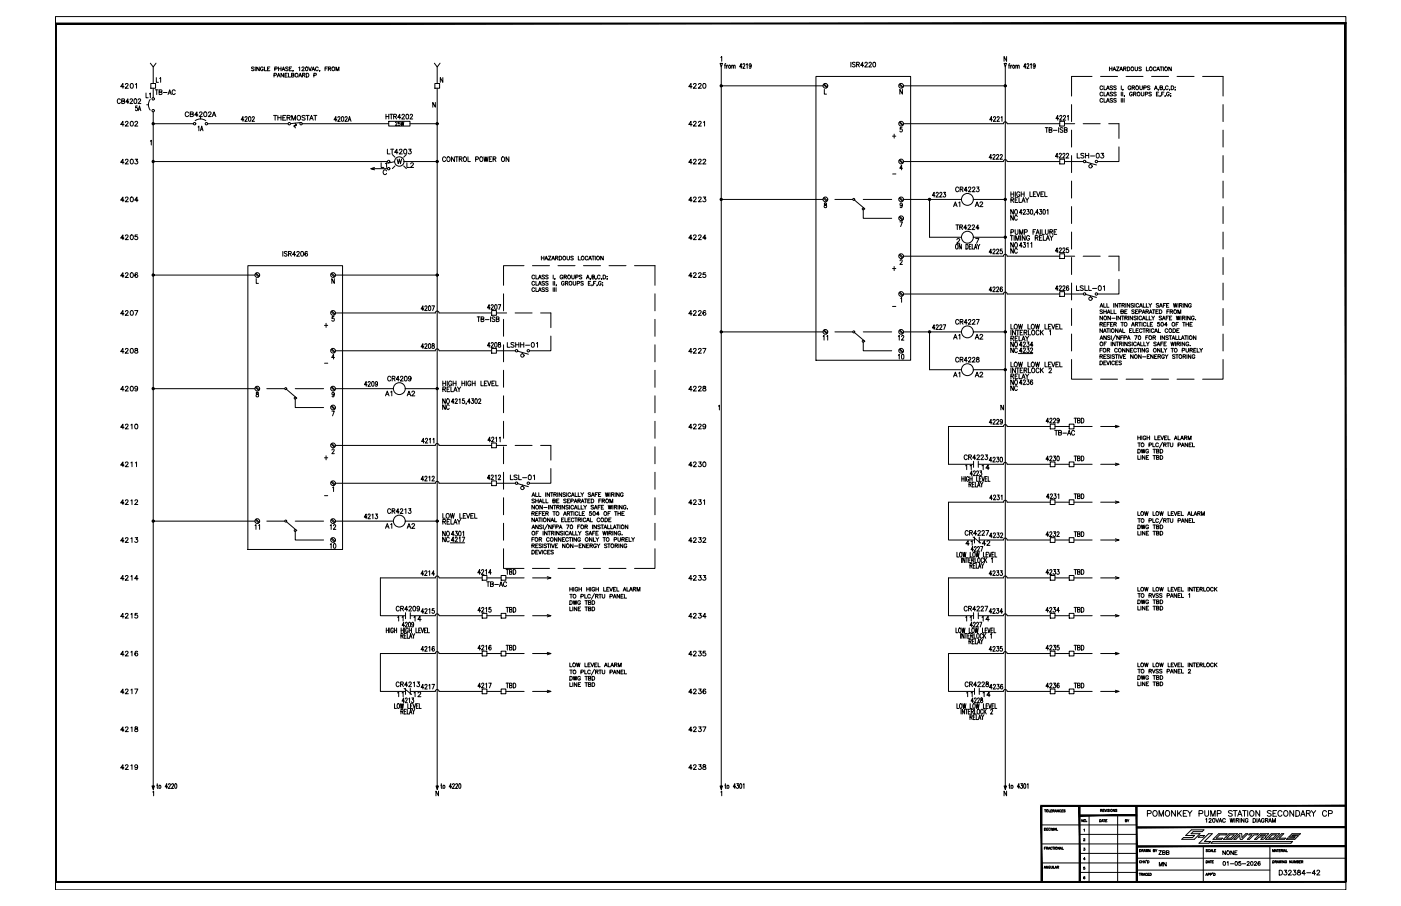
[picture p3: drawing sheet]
<svg xmlns="http://www.w3.org/2000/svg" width="432mm" height="279mm" viewBox="0 0 432 279" stroke-linecap="round" stroke-linejoin="round" font-family="sans-serif">
<defs><g id="words">
<g font-size="4.9">
<text x="39.2" y="28.6">01</text>
<text x="214.5" y="28.6">20</text>
<text x="314.7" y="108.3" transform="rotate(-90 314.7 108.3)">NO</text>
<text x="117.8" y="123.5">A1</text>
<text x="124.5" y="123.5">A2</text>
<text x="39.5" y="157">12</text>
<text x="214.5" y="157">31</text>
<text x="125.6" y="216.3" transform="rotate(-90 125.6 216.3)">11</text>
<text x="126.6" y="216.3">12</text>
<text x="300.9" y="216.3" transform="rotate(-90 300.9 216.3)">11</text>
<text x="302" y="216.3">14</text>
</g>
<g font-size="4.4">
<text x="50.8" y="26.5" transform="rotate(-90 50.8 26.5)">L1</text>
<text x="40.9" y="35.3">5A</text>
<text x="44.1" y="31.4">L1</text>
<text x="46.9" y="30.3">TB-AC</text>
<text x="39.2" y="40.2">02</text>
<text x="56.1" y="37">CB4202A</text>
<text x="60.3" y="41.6">1A</text>
<text x="214.5" y="40.2">21</text>
<text x="39.2" y="51.9">03</text>
<text x="116.4" y="52.9">L1</text>
<text x="118.5" y="48.7">LT4203</text>
<text x="124.5" y="52.9">L2</text>
<text x="214.5" y="51.9">22</text>
<text x="331.3" y="50.1">LSH-03</text>
<text x="39.2" y="63.5">04</text>
<text x="214.5" y="63.5">23</text>
<text x="286.5" y="62.1">4223</text>
<text x="293.2" y="64.9">A1</text>
<text x="299.5" y="64.9">A2</text>
<text x="310.8" y="69.1">NC</text>
<text x="39.2" y="75.1">05</text>
<text x="214.5" y="75.1">24</text>
<text x="310.8" y="77.6">NO</text>
<text x="310.8" y="79.4">NC</text>
<text x="39.2" y="86.8">06</text>
<text x="214.5" y="86.8">25</text>
<text x="39.2" y="98.4">07</text>
<text x="128.8" y="97">4207</text>
<text x="149.2" y="96.7">4207</text>
<text x="214.5" y="98.4">26</text>
<text x="252.9" y="106.2">11</text>
<text x="275.9" y="106.2">12</text>
<text x="293.2" y="105.8">A1</text>
<text x="299.5" y="105.8">A2</text>
<text x="39.2" y="110.1">08</text>
<text x="128.8" y="108.7">4208</text>
<text x="149.2" y="108.3">4208</text>
<text x="155.6" y="108.3">LSHH-01</text>
<text x="214.5" y="110.1">27</text>
<text x="275.9" y="111.8">10</text>
<text x="310.8" y="110.1">NC</text>
<text x="293.2" y="117.5">A1</text>
<text x="299.5" y="117.5">A2</text>
<text x="310.8" y="119.9">NO</text>
<text x="39.2" y="121.7">09</text>
<text x="214.5" y="121.7">28</text>
<text x="310.8" y="121.7">NC</text>
<text x="135.5" y="127.4">NC</text>
<text x="330.2" y="131.6">TBD</text>
<text x="39.5" y="133.3">10</text>
<text x="214.5" y="133.3">29</text>
<text x="324.2" y="135.5">TB-AC</text>
<text x="330.2" y="143.2">TBD</text>
<text x="39.5" y="145">11</text>
<text x="128.8" y="149.6">4212</text>
<text x="149.2" y="149.2">4212</text>
<text x="156.3" y="149.2">LSL-01</text>
<text x="214.5" y="145">30</text>
<text x="296.7" y="146">11</text>
<text x="301.6" y="146">14</text>
<text x="330.2" y="154.9">TBD</text>
<text x="77.6" y="164.4">11</text>
<text x="100.9" y="164.4">12</text>
<text x="117.8" y="164">A1</text>
<text x="124.5" y="164">A2</text>
<text x="330.2" y="166.5">TBD</text>
<text x="39.5" y="168.6">13</text>
<text x="100.9" y="170.4">10</text>
<text x="135.5" y="168.3">NC</text>
<text x="214.5" y="168.6">32</text>
<text x="296.7" y="169.3">41</text>
<text x="302" y="169.3">42</text>
<text x="39.5" y="180.3">14</text>
<text x="149.2" y="182">TB-AC</text>
<text x="214.5" y="180.3">33</text>
<text x="39.5" y="191.9">15</text>
<text x="128.8" y="190.5">4215</text>
<text x="214.5" y="191.9">34</text>
<text x="121.7" y="192.6">11</text>
<text x="126.6" y="192.6">14</text>
<text x="296.7" y="192.6">11</text>
<text x="301.6" y="192.6">14</text>
<text x="39.5" y="203.6">16</text>
<text x="128.8" y="202.1">4216</text>
<text x="155.2" y="201.8">TBD</text>
<text x="214.5" y="203.6">35</text>
<text x="330.2" y="201.8">TBD</text>
<text x="39.5" y="215.2">17</text>
<text x="128.8" y="213.8">4217</text>
<text x="155.2" y="213.4">TBD</text>
<text x="214.5" y="215.2">36</text>
<text x="330.2" y="213.4">TBD</text>
<text x="39.5" y="226.8">18</text>
<text x="214.5" y="226.8">37</text>
<text x="39.5" y="238.5">19</text>
<text x="214.5" y="238.5">38</text>
<text x="356.3" y="268.5">MN</text>
<text x="393.3" y="270.9">D32384</text>
</g>
<g font-size="4">
<text x="121" y="39.9">25W</text>
<text x="274.1" y="43.7">+</text>
<text x="274.1" y="84.7">+</text>
<text x="99.1" y="142.9">+</text>
<text x="356.3" y="264.6">ZBB</text>
</g>
<g font-size="3.5">
<text x="346.1" y="254.7">BY</text>
<text x="333" y="266.3">4</text>
</g>
<text font-size="3.1" x="333" y="269.2">5</text>
<g font-size="2.6">
<text x="274.1" y="55">-</text>
<text x="274.1" y="95.6">-</text>
<text x="99.1" y="113.2">-</text>
<text x="99.1" y="154.2">-</text>
<text x="401.8" y="270.2">-</text>
</g>
</g></defs>
<g fill="none" stroke="#000" stroke-width=".31">
<path d="M17.1 5.1h397.7v269.3h-397.7zM46.3 19.5l.9 1.2 .9-1.2M133.9 19.5l.8 1.2 .9-1.2M221.9 19.6h.8l-.4 1.1zM222.2 17.7l.2-.3v1.5M223.7 19.6l-.3 .3v1.2M229 20v-.2a.32 .32 0 0 1 .5-.1 .32 .32 0 0 1 0 .5l-.6 .9h.7M230.1 19.9l.2-.3v1.5M262.3 19.2v1.5M263.6 19.4l-.4-.2-.5 .2 .1 .3 .8 .5-.4 .5-.5-.3M264 19.9l.8-.1v-.5l-.8-.1v1.5M264.4 19.9l.5 .8"/>
<path d="M266.6 19.5l.1-.2 .4-.1 .2 .4-.8 1.1h.9M267.8 19.5l.1-.2 .4-.1 .3 .4-.8 1.1h.8M269.2 19.3l.2-.1a.79 .79 0 0 1 .5 .7 .79 .79 0 0 1-.5 .8l-.4-.7zM309.5 19.6h.7l-.4 1.1zM310.2 17.4v1.5l-.7-1.5v1.5M311.2 19.6l-.2 .3v1.2M316.5 20l.1-.2a.32 .32 0 0 1 .4-.1 .32 .32 0 0 1 .1 .5l-.6 .9h.7M317.6 19.9l.2-.3v1.5M37.1 30.8a.48 .48 0 0 0-.6-.3 .48 .48 0 0 0-.3 .5v.4a.48 .48 0 0 0 .3 .5 .48 .48 0 0 0 .6-.3M37.5 31.2l.8-.1v-.6h-.8v1.4h.8l.1-.5-.3-.2M38.2 26.7h-1l.7-.9v1.4M38.2 38.4h-1l.7-1v1.5"/>
<path d="M39.7 31.4h-.9l.6-.9v1.4M46.3 30.7a2.74 2.74 0 0 0 0 3.2M47.2 20.7v5.1M47.2 34.5v207.9M47.2 38.2h12.4M64 38.2h24.8M75.2 36.9h-.9l.6-.9v1.4M75.5 36.3l.1-.2a.35 .35 0 0 1 .5-.1 .35 .35 0 0 1 0 .5l-.6 .9h.7M76.7 36a.71 .71 0 0 1 .8 .6 .71 .71 0 0 1-.5 .8l-.4-.3zM77.7 36.3l.1-.2a.35 .35 0 0 1 .5-.1 .35 .35 0 0 1 0 .5l-.6 .9h.7M78.3 20.8l-.7-.1v.3l.6 .3 .1 .3-.3 .2-.5-.2M78.7 20.7v1.1"/>
<path d="M79.9 20.7v1.1l-.8-1.1v1.1M81.1 20.9a.43 .43 0 0 0-.5-.2 .43 .43 0 0 0-.3 .4 .48 .48 0 0 0 .1 .6 .48 .48 0 0 0 .7-.1v-.2h-.3M81.5 20.7v1.1h.7M82.4 21.2h.5M83.2 20.7h-.8v1.1h.8M84.3 35.6h1M84.5 23.2l.6-.1v-.5h-.6v1.2M84.7 21.3l.6-.1 .1-.4-.7-.1v1.1M84.8 35.6v1.5M85.4 23.8l.5-1.2 .4 1.2M85.6 23.4h.6M85.6 35.6v1.5"/>
<path d="M85.6 36.3h1M85.9 21.2h.7M85.9 20.7v1.1M86.6 20.7v1.1M86.6 35.6v1.5M86.9 21.8l.5-1.1 .4 1.1M87.1 21.4h.5M87.2 36.3h.5M87.4 22.6v1.2l-.8-1.2v1.2M87.8 23.1h.5M88.1 35.6h-.9v1.5h.9M88.5 36.3l.8-.1 .1-.5-.9-.1v1.5"/>
<path d="M88.6 22.6h-.8v1.2h.8M88.8 20.8l-.7-.1v.4l.6 .2 .1 .3-.3 .2-.5-.2M88.9 22.6v1.2h.7M89 36.3l.5 .8M89.2 21.2h.4M89.9 23.1h.6l.1-.4-.7-.1v1.2l.7-.1v-.4l-.3-.2M89.9 20.7h-.7v1.1h.7M89.9 37.1v-1.5l.6 1.5 .6-1.5v1.5M90.3 21.8l-.1 .2M91 38v.3h.4v.4h-.8v.4h.4v.3M92.1 20.9l.3-.2v1.1M92.1 23.8l.4-1.2 .5 1.2"/>
<path d="M92.2 23.4h.6M92.8 37.8l-3.2 .3M93.1 20.9l.2-.2 .4 .2-.7 .9h.8M93.2 38.2h26.6M93.2 23.1h.7l.1-.3-.8-.2v1.2M93.6 23.1l.4 .7M94 35.8l-.3-.2-.6 .2v.3l.9 .5-.3 .5-.6-.3M94.3 35.6h1M94.4 22.6h.4a.61 .61 0 0 1 .4 .6 .61 .61 0 0 1-.4 .6h-.4zM94.8 35.6v1.5M95.1 20.7l.5 1.1 .4-1.1M95.4 37.1l.6-1.5 .5 1.5"/>
<path d="M95.6 36.6h.7M96.1 21.8l.5-1.1 .4 1.1M96.3 21.4h.6M96.7 35.6h1M96.7 23.2l.7-.1v-.5h-.7v1.2M97.2 35.6v1.5M98.1 20.9a.43 .43 0 0 0-.5-.2 .43 .43 0 0 0-.4 .4v.3a.43 .43 0 0 0 .4 .4 .43 .43 0 0 0 .5-.3M98.6 21.8l-.1 .2M100.2 21.2h.4M100.9 20.7h-.7v1.1M101.2 21.2l.7-.1v-.3l-.7-.1v1.1M101.6 21.2l.4 .6"/>
<path d="M103.6 21.8v-1.1l.4 1.1 .5-1.1v1.1M103.8 36.9h-.8l.5-.9v1.4M104.1 36.3l.3-.3 .4 .3-.7 1.1h.8M105.3 36h.2a.82 .82 0 0 1 .5 .7 .82 .82 0 0 1-.5 .7l-.3-.6zM106.4 36.3l.2-.3 .4 .3-.7 1.1h.8M107.3 37.4l.4-1.4 .5 1.4M107.5 36.9h.5M119 35.2v1.5M119 35.9h.8M119.8 37.4h6.6v1.5h-6.6zM119.8 35.2v1.5M120.1 35.2h.9"/>
<path d="M120.6 35.2v1.5M121.3 35.9h.8l.1-.5-.9-.2v1.5M123.5 36.2h-.9l.6-1v1.5M123.9 35.6l.1-.3 .4-.1 .3 .5-.9 1h.9M125.3 35.3a.72 .72 0 0 1 .8 .5 .72 .72 0 0 1-.5 .9l-.4-.3zM126.4 38.2h8.3M126.4 35.6l.5-.4 .2 .5-.8 1h.9M134 25.8h1.5v1.4h-1.5zM134.2 31.6v1.5l-.8-1.5v1.5M134.7 20.7v5.1M134.7 27.2v215.2M136.5 23.9v1.5l-.8-1.5v1.5"/>
<path d="M213.3 26.7h-1l.7-.9v1.4M213.3 38.4h-1l.7-1v1.5M222.3 20.7v221.7M222.3 26.5h31.4M223.3 20.1h.3M224 20.1v1M224.4 20.1l-.4 .4M225.5 20.4l.3-.3 .2 .1 .1 .9M225.5 20.1v1M226.1 20.4l.2-.3 .2 .1 .1 .9M228.7 20.6h-.7l.5-1v1.5M231.5 20.1l-.1 .4a.39 .39 0 0 1-.5-.4 .39 .39 0 0 1 .5-.4l.1 1.1-.3 .3-.3-.2"/>
<path d="M251.5 23.6h29.2v87.5h-29.2zM253.8 26.1l1 1M254 25.9l1 1M254.1 27.6v1.4h.6M266.2 20.2h-.9l.6-1v1.5M277.1 26.1l1.1 1M277.1 37.7l1.1 1M277.3 25.9l1 1M277.3 37.5l1 1.1M278.1 27.6v1.4l-.8-1.4v1.4M278.5 38.2h30.8M278.5 26.5h31.3"/>
<path d="M305.9 36.9h-.9l.6-.9v1.4M306.2 36.3l.1-.2a.35 .35 0 0 1 .4-.1 .35 .35 0 0 1 .1 .5l-.6 .9h.7M307.3 36.3l.2-.3 .5 .3-.7 1.1h.7M308.5 36.3l.3-.3v1.4M309.2 38.1a.58 .58 0 0 1 .6-.5 .58 .58 0 0 1 .6 .5l16.2 .1M309.8 20.7v221.7M310.8 20.1h.4M311.5 20.1v1M311.9 20.1l-.4 .4M313.1 20.4l.2-.3 .3 .1v.9M313.1 20.1v1M313.6 20.4l.3-.3 .2 .1v.9"/>
<path d="M316.2 20.6h-.7l.5-1v1.5M319 20.1l-.1 .4a.39 .39 0 0 1-.5-.4 .39 .39 0 0 1 .5-.4l.1 1.1-.2 .3-.3-.2M322.2 39.4h.8M322.6 39.4v1.4M326.3 36.6h-.8l.5-1v1.5M326.3 39.4v1.4M326.6 37.4h1.5v1.5h-1.5zM326.6 36l.3-.4 .4 .3-.7 1.2h.7M327.6 39.6l-.3-.2-.6 .2 .2 .3 .7 .5-.3 .4-.6-.2M327.7 36l.3-.4 .4 .3-.7 1.2h.8M328.1 38.2h3.1M329 35.9l.2-.3v1.5"/>
<path d="M330.3 32.3v5.2M333.8 38.2h5.3M336.6 23.6h-6.3v6M339.2 23.6h5.2M339.9 26.8a.42 .42 0 0 0-.5-.3 .42 .42 0 0 0-.4 .4v.3a.42 .42 0 0 0 .4 .5 .42 .42 0 0 0 .5-.3M339.9 28.7a.43 .43 0 0 0-.5-.3 .43 .43 0 0 0-.4 .5 .49 .49 0 0 0 .2 .6 .49 .49 0 0 0 .6-.1l.1-.1M339.9 30.6a.43 .43 0 0 0-.5-.2 .43 .43 0 0 0-.4 .4 .49 .49 0 0 0 .2 .6 .49 .49 0 0 0 .6 0l.1-.1M340.3 26.5v1.2h.6M340.3 28.4v1.2h.6M340.3 30.4v1.1h.6M341 27.7l.5-1.2 .4 1.2M341 29.6l.5-1.2 .4 1.2"/>
<path d="M341 31.5l.5-1.1 .4 1.1M341.2 27.3h.6M341.2 29.2h.6M341.2 31.2h.6M341.7 38.2h3.2v4.5M341.9 21.2h.8M341.9 20.7v1.1M342.7 20.7v1.1M342.9 26.6l-.3-.1-.5 .1 .8 .7-.3 .4-.5-.2M342.9 28.6l-.3-.2-.5 .2 .8 .7-.3 .3-.5-.2M342.9 30.5l-.3-.1-.5 .1 .8 .7-.3 .3-.5-.1M343 21.8l.5-1.1 .4 1.1"/>
<path d="M343.2 21.4h.5M344 26.6l-.3-.1-.5 .1 .8 .7-.3 .4-.5-.2M344 28.6l-.3-.2-.5 .2 .8 .7-.3 .3-.5-.2M344 30.5l-.3-.1-.5 .1 .8 .7-.3 .3-.5-.1M344.1 20.7h.8l-.8 1.1h.8M345.1 21.8l.4-1.1 .5 1.1M345.3 21.4h.5M345.6 26.5v1.2M345.6 28.4v1.2M345.6 30.4v1.1M346 28.4v1.2M346 30.4v1.1"/>
<path d="M346.1 27.6l-.1 .3M346.3 21.2l.6-.1 .1-.3-.7-.1v1.1M346.5 30.4v1.1M346.6 29.5l-.1 .3M346.7 21.2l.3 .6M347.1 23.6h5.2M347.5 20.7h.3a.63 .63 0 0 1 .4 .5 .63 .63 0 0 1-.4 .6h-.3zM348.5 26.8a.43 .43 0 0 0-.5-.3 .43 .43 0 0 0-.3 .4v.3a.42 .42 0 0 0 .4 .5 .42 .42 0 0 0 .4-.5h-.2M348.9 27h.7l.1-.3-.8-.2v1.2M349 28.7a.44 .44 0 0 0-.5-.3 .44 .44 0 0 0-.4 .5 .49 .49 0 0 0 .2 .6 .49 .49 0 0 0 .6-.1l.1-.3h-.3M349.3 27l.4 .7M349.4 29l.6-.1 .1-.2-.7-.3v1.2"/>
<path d="M349.8 29l.3 .6M349.8 20.7l.1 .9 .3 .2 .4-.2v-.9M351.3 26.5v.8l.3 .4 .4-.2 .1-1M351.7 28.4v.9l.4 .3 .4-.2v-1M351.8 20.8l-.7-.1-.1 .3 .7 .3 .1 .3-.3 .2-.5-.2M352.5 27.1l.7-.1 .1-.3-.8-.2v1.2M353 29h.6l.2-.3-.8-.3v1.2M353.3 20.7v1.1h.7M354.4 26.6l-.3-.1-.5 .1 .8 .7-.3 .4-.5-.2M354.9 28.6l-.3-.2-.5 .2 .8 .7-.3 .3-.5-.2M354.9 23.6h5.3M355.8 27.7l.5-1.2 .4 1.2"/>
<path d="M356 27.3h.5M356.3 20.9a.43 .43 0 0 0-.5-.2 .43 .43 0 0 0-.3 .4v.3a.43 .43 0 0 0 .3 .4 .43 .43 0 0 0 .5-.3M356.4 29h.5M356.5 21.8l.5-1.1 .4 1.1M356.7 21.4h.5M357.1 27.6l-.1 .3M357.1 28.4h-.7v1.2h.7M357.5 20.7h.8M357.5 27h.7l.1-.3-.8-.2v1.2l.7-.1 .1-.3-.3-.3M357.6 29.5l-.1 .3M357.9 20.7v1.1M358 29h.5"/>
<path d="M358.6 20.7v1.1M358.8 28.4h-.8v1.2M358.8 27.6l-.1 .3M359.1 29.5l-.1 .3M360 26.8a.42 .42 0 0 0-.5-.3 .42 .42 0 0 0-.3 .4v.3a.42 .42 0 0 0 .3 .5 .42 .42 0 0 0 .5-.3M360.4 28.7a.43 .43 0 0 0-.5-.3 .43 .43 0 0 0-.4 .5 .49 .49 0 0 0 .2 .6 .49 .49 0 0 0 .6-.1l.1-.3h-.3M360.5 27.6l-.1 .3M360.8 28.8h.1M360.9 29.5l-.1 .3M361 26.5a.65 .65 0 0 1 .7 .2 .65 .65 0 0 1 0 .8l-.7 .2zM361 20.7v1.1l-.8-1.1v1.1M362.2 26.9h.1"/>
<path d="M362.2 27.6l-.1 .3M362.8 23.6h5.2M370.6 23.6h6.4v6M377 32.3v5.2M38.2 50.1h-1l.7-1v1.5M46.4 43.5l.2-.2v1.4M47.2 49.8h72.2M115.4 51.6l-1.1 .4M119.4 52h-5.1l1.1 .4M122.4 49l.3 1.5 .4-1.5 .3 1.5 .4-1.5M124.5 49.8h10.2M137.4 48.7a.49 .49 0 0 0-.6-.3 .49 .49 0 0 0-.4 .5v.4a.49 .49 0 0 0 .4 .5 .49 .49 0 0 0 .6-.3"/>
<path d="M137.8 48.6l.2-.2a.67 .67 0 0 1 .7 .7 .67 .67 0 0 1-.7 .7l-.3-.5zM140 48.4v1.4l-.9-1.4v1.4M140.3 48.4h.9M140.8 48.4v1.4M141.5 49.1l.8-.1v-.5l-.8-.1v1.4M142 49.1l.4 .7M143 48.4a.67 .67 0 0 1 .8 .7 .67 .67 0 0 1-.8 .7l-.2-.5zM144.2 48.4v1.4h.8M146.6 49.1h.7l.1-.6-.8-.1v1.4M148 48.6l.1-.2a.66 .66 0 0 1 .8 .7 .66 .66 0 0 1-.8 .7l-.3-.5zM149.2 48.4l.3 1.4 .3-1.4 .3 1.4 .3-1.4M150.8 49.1h.5"/>
<path d="M151.6 48.4h-.8v1.4h.8M152 49.1l.7-.1 .1-.5-.8-.1v1.4M152.4 49.1l.4 .7M154.7 48.6l.1-.2a.66 .66 0 0 1 .8 .7 .66 .66 0 0 1-.8 .7l-.3-.5zM156.8 48.4v1.4l-.8-1.4v1.4M213.3 50.1h-1l.7-1v1.5M277.1 49.4l1.1 1M277.3 49.2l1 1M278.2 51.9h-.9l.6-1v1.5M278.5 49.8h30.8M295.5 58a.49 .49 0 0 0-.6-.3 .49 .49 0 0 0-.4 .5v.4a.49 .49 0 0 0 .4 .5 .49 .49 0 0 0 .6-.3M295.9 58.4l.8-.1v-.5l-.8-.1v1.4"/>
<path d="M296.4 58.4l.4 .7M298.1 58.6h-.9l.6-.9v1.4M298.5 58l.2-.3 .5 .2-.8 1.2h.9M299.7 58l.3-.3 .5 .2-.8 1.2h.8M301.1 57.7h.6l-.4 .5a.46 .46 0 0 1 .4 .7 .46 .46 0 0 1-.8 0M305.7 48.6h-.8l.5-1v1.5M306 48l.3-.4 .4 .3-.7 1.2h.7M307.1 48l.2-.3 .3-.1 .2 .5-.7 1h.8M308.3 48l.2-.4 .4 .3-.7 1.2h.8M309.2 49.8a.58 .58 0 0 1 .6-.6 .58 .58 0 0 1 .6 .6M310.4 49.8h16.2M311.6 59.2v1.4"/>
<path d="M311.6 59.9h.8M312.4 59.2v1.4M312.9 59.2v1.4M314.3 59.5a.49 .49 0 0 0-.5-.3 .49 .49 0 0 0-.4 .5v.4a.48 .48 0 0 0 .4 .5 .48 .48 0 0 0 .5-.5h-.3M314.7 59.9h.9M314.7 59.2v1.4M315.6 59.2v1.4M317.4 59.2v1.4h.8M318.5 59.9h.5M319.3 59.2h-.8v1.4h.8M319.5 59.2l.5 1.4 .5-1.4M320.8 59.9h.5"/>
<path d="M321.6 59.2h-.8v1.4h.8M322 59.2v1.4h.7M323.3 40.1l.8-.1 .1-.5-.9-.1v1.4h.8l.1-.5-.3-.2M324.7 40.2h1.1M326.1 48.3h-.8l.5-1v1.4M326.5 47.6l.2-.3 .4 .3-.7 1.1h.8M326.6 49.1h1.5v1.5h-1.5zM327.6 47.6l.2-.3 .4 .3-.7 1.1h.8M328 40.1l.8-.1v-.6h-.8v1.4l.8-.1 .1-.4-.3-.2M328.1 49.8h5.8M328.7 47.6l.2-.3 .5 .3-.8 1.1h.8M330.3 40.1v5.3"/>
<path d="M330.3 48v5.2M330.3 55.8v5.3M344.9 45.3v4.5h-6.6M377 40.1v5.3M377 48v5.2M377 55.8v5.3M38.2 61.7h-1l.7-.9v1.4M38.2 73.4h-1l.7-1v1.5M87.2 77.5v1.5M88.5 77.8l-.3-.3-.6 .3 .1 .3 .8 .5-.3 .4-.6-.2M88.9 78.2h.8v-.6l-.8-.1v1.5M89.4 78.2l.4 .8"/>
<path d="M91.1 78.5h-.9l.6-1v1.5M91.5 77.9l.1-.3 .4-.1 .2 .5-.8 1h.9M92.9 77.6a.72 .72 0 0 1 .8 .6 .72 .72 0 0 1-.5 .8l-.5-.3zM94.7 77.8v-.2a.72 .72 0 0 0-.8 .6 .72 .72 0 0 0 .5 .8 .43 .43 0 0 0 .4-.4 .43 .43 0 0 0-.3-.4 .43 .43 0 0 0-.5 .3M166.9 79v1.2M166.9 79.6h.7M167.6 79v1.2M168.1 79.8h.5M169 79h.8l-.8 1.2h.8M170.2 79.8h.6M171.2 79.6l.7-.1 .1-.3-.8-.2v1.2M171.6 79.6l.4 .6"/>
<path d="M172.4 79h.3a.61 .61 0 0 1 .5 .6 .61 .61 0 0 1-.5 .6h-.3zM174.8 79v1l.3 .2 .4-.2v-1M176.7 79.2l-.7-.1v.4l.6 .2 .1 .3-.3 .2-.5-.2M178.2 79v1.2h.7M181.2 79.3a.43 .43 0 0 0-.5-.3 .43 .43 0 0 0-.3 .5 .48 .48 0 0 0 .1 .6 .48 .48 0 0 0 .6-.1l.1-.1M181.6 79.8h.5M182.4 79h.8M182.8 79v1.2M183.5 79v1.2M185.9 79v1.2l-.8-1.2v1.2M213.3 61.7h-1l.7-.9v1.4M213.3 73.4h-1l.7-1v1.5"/>
<path d="M222.3 61.5h31.4M253.8 61.1l1 1M254 60.9l1 1M254.1 62.7v.4a.5 .5 0 0 1 .7 .4 .5 .5 0 0 1-.5 .5 .52 .52 0 0 1-.3-.6 .52 .52 0 0 1 .7-.3v-.4zM257.3 61.5h5.5M263.4 61.7l3.2 2.7M266.1 64.7v2.6h8.7M266.1 61.5h8.7M277.1 78.6l1.1 1M277.1 61.1l1.1 1M277.1 66.9l1.1 1M277.3 78.4l1 1"/>
<path d="M277.3 60.9l1 1M277.3 66.7l1 1M277.3 68.4h.8l-.5 1.5M278.1 63.1l-.2 .3a.39 .39 0 0 1-.5-.4 .39 .39 0 0 1 .6-.2l-.1 1.2-.5-.2M278.5 61.5h17.9M278.5 79h30.8M286.5 61.5v11.7h9.9M294.6 69.4h.9M294.7 75.4l.1-.1a.71 .71 0 0 1 .5 .8 .71 .71 0 0 1-.6 .6l-.2-.4zM294.9 73.9l.3-.3 .6 .2-.9 1.2h.9M295 69.4v1.4M295.8 70h.7l.1-.5-.8-.1v1.4"/>
<path d="M296.2 70l.5 .8M296.3 75.3v1.5l-.7-1.5v1.5M297.7 75.3a.73 .73 0 0 1 .7 .8 .73 .73 0 0 1-.7 .7zM298 70.3h-.9l.6-.9v1.4M298.4 69.7l.2-.3 .5 .2-.8 1.2h.9M298.7 76h.4M299.4 75.3h-.7v1.5h.7M299.6 69.7l.3-.3 .5 .2-.8 1.2h.8M299.6 75.3v1.5h.6M300 61.5h9.8M300 73.2h9.8M300.3 76.8l.4-1.5 .4 1.5"/>
<path d="M300.5 76.3h.4M300.7 73.6h1l-.7 1.4M301.2 75.3l.4 .7v.8M301.7 70.3h-.9l.6-.9v1.4M302 75.3l-.4 .7M305.7 77.8h-.8l.5-1v1.5M306 77.2l.1-.2a.39 .39 0 0 1 .6 0 .39 .39 0 0 1-.2 .6l-.5 .7h.7M307.1 77.2l.3-.4 .4 .3-.7 1.2h.8M308.9 76.8h-.6v.6a.44 .44 0 0 1 .6 0 .44 .44 0 0 1-.1 .7 .44 .44 0 0 1-.6-.1M309.2 79a.58 .58 0 0 1 .6-.6 .58 .58 0 0 1 .6 .6h16.2M311.6 61.7l.7-.1v-.6h-.7v1.4M311.6 71.6l.7-.1 .1-.5-.8-.2v1.5"/>
<path d="M312 61.7l.4 .7M312.9 70.8v1.1l.3 .4 .5-.2 .1-1.3M312.9 61.7h.5M313.7 61h-.8v1.4h.8M314.1 61v1.4h.7M314.3 72.3v-1.5l.4 1.5 .6-1.5v1.5M314.9 62.4l.5-1.4 .5 1.4M315.1 61.9h.6M315.7 71.6l.8-.1 .1-.5-.9-.2v1.5M316.1 61l.5 .7v.7M316.5 64.6h.6l-.3 .6a.43 .43 0 0 1 .4 .6 .43 .43 0 0 1-.8 0M316.6 75.1l.3-.3v1.5"/>
<path d="M317.1 61l-.5 .7M317.3 73a.48 .48 0 0 0-.6-.3 .48 .48 0 0 0-.3 .5v.3a.48 .48 0 0 0 .4 .6 .48 .48 0 0 0 .5-.6h-.3M317.7 64.7l.2-.1a.82 .82 0 0 1 .4 .7 .82 .82 0 0 1-.4 .8l-.4-.6zM317.7 75.1l.3-.3v1.5M318.4 71.5h.5M318.8 66l-.1 .4M319.1 73.3h.7l.1-.5-.8-.1v1.4M319.2 70.8h-.8v1.5M319.3 72.3l.5-1.5 .5 1.5M319.5 73.3l.4 .8M319.5 71.8h.6M320 65.6h-.8l.6-1v1.5"/>
<path d="M320.4 73.3h.5M320.4 64.6h.6l-.3 .6a.43 .43 0 0 1 .4 .6 .43 .43 0 0 1-.8 0M320.6 70.8v1.5M321.1 70.8v1.5h.8M321.2 72.7h-.8v1.4h.8M321.6 72.7v1.4h.7M321.6 64.7l.2-.1a.82 .82 0 0 1 .4 .7 .82 .82 0 0 1-.4 .8l-.4-.6zM322.2 70.8v1.1l.4 .4 .4-.2 .1-1.3M322.5 74.1l.4-1.4 .5 1.4M322.6 73.6h.7M322.7 64.9l.3-.3v1.5M323.6 72.7l.5 .6v.8"/>
<path d="M323.6 71.5h.7l.1-.5-.8-.2v1.5M324 71.5l.4 .8M324.6 72.7l-.5 .6M324.9 71.5h.5M325.7 70.8h-.8v1.5h.8M326.1 77.4h-.8l.5-1v1.5M326.5 76.8l.2-.4 .4 .3-.7 1.2h.8M326.6 78.3h1.5v1.4h-1.5zM327.6 76.8l.2-.4 .4 .3-.7 1.2h.8M328.1 79h3.1M329.3 76.4h-.6v.7a.44 .44 0 0 1 .6 0 .44 .44 0 0 1 0 .6 .44 .44 0 0 1-.7-.1M330.3 63.7v5.2"/>
<path d="M330.3 71.6v5.2M330.3 79.4v5.3M333.8 79h5.3M341.7 79h3.2v4.5M377 63.7v5.2M377 71.6v5.2M377 79.4v5.3M38.2 85.1h-1l.7-1v1.5M38.2 96.7h-1l.7-.9v1.4M47.2 84.8h31.4M76.4 81.9h29.2v87.6h-29.2zM78.7 84.4l1 1"/>
<path d="M78.9 84.2l1 1.1M79 85.9v1.5h.7M100.5 99.7v1.3M102 84.4l1.1 1M102 96.1l1.1 1M102.3 84.2l1 1.1M102.3 95.9l1 1M102.9 97.6h-.5l-.1 .6a.43 .43 0 0 1 .6 0 .43 .43 0 0 1 0 .7 .43 .43 0 0 1-.6-.1M103 85.9v1.5l-.7-1.5v1.5M103.4 84.8h31.3M103.4 96.5h30.8M135.3 96.5h16.2"/>
<path d="M147.1 97.7h.9M147.5 97.7v1.5M148.3 98.4h.7v-.6l-.7-.1v1.5l.8-.2v-.3l-.3-.3M149.6 98.6h1.1M151.2 97.7v1.5M152.5 97.9l-.3-.2-.6 .2 .2 .4 .7 .5-.3 .4-.6-.2M153 98.4h.7v-.6l-.7-.1v1.5l.7-.1 .1-.4-.3-.3M155.2 90.6v5.3M155.2 98.5v5.2M158.8 96.5h5.2M161.5 81.9h-6.3v6.1M164.1 81.9h5.3"/>
<path d="M164.8 85.1a.42 .42 0 0 0-.5-.3 .42 .42 0 0 0-.4 .5v.3a.42 .42 0 0 0 .4 .4 .42 .42 0 0 0 .5-.3M164.8 87.1a.43 .43 0 0 0-.5-.3 .43 .43 0 0 0-.4 .4 .49 .49 0 0 0 .2 .6 .49 .49 0 0 0 .6 0l.1-.1M164.8 89a.43 .43 0 0 0-.5-.3 .43 .43 0 0 0-.4 .5 .49 .49 0 0 0 .2 .6 .49 .49 0 0 0 .6-.1l.1-.1M165.2 84.8v1.2h.6M165.2 86.8v1.2h.6M165.2 88.7v1.2h.6M165.9 86l.5-1.2 .4 1.2M165.9 88l.5-1.2 .4 1.2M165.9 89.9l.5-1.2 .4 1.2M166.1 85.6h.6M166.1 87.6h.6M166.1 89.5h.6"/>
<path d="M166.6 96.5h3.2v4.5M167.8 85l-.2-.2-.6 .2 .8 .7-.2 .3-.6-.2M167.8 86.9l-.2-.1-.6 .1 .8 .7-.2 .4-.6-.2M167.8 88.9l-.2-.2-.6 .2 .2 .3 .6 .2v.3h-.8M167.9 80.2l.5-1.2 .4 1.2M168.9 85l-.2-.2-.5 .2 .7 .7-.2 .3-.5-.2M168.9 86.9l-.2-.1-.5 .1 .7 .7-.2 .4-.5-.2M168.9 88.9l-.2-.2-.5 .2 .7 .7-.2 .3-.5-.2M170 80.2l.5-1.2 .4 1.2M170.5 84.8v1.2M170.5 86.8v1.2M170.5 88.7v1.2"/>
<path d="M170.9 86.8v1.2M170.9 88.7v1.2M171 86l-.1 .2M171.4 88.7v1.2M171.5 87.9l-.1 .3M172 81.9h5.2M173.4 85.1a.42 .42 0 0 0-.4-.3 .42 .42 0 0 0-.4 .5v.3a.41 .41 0 0 0 .4 .4 .41 .41 0 0 0 .4-.4h-.2M173.8 85.4l.7-.1 .1-.3-.8-.2v1.2M173.9 87.1a.43 .43 0 0 0-.5-.3 .43 .43 0 0 0-.3 .4 .49 .49 0 0 0 .1 .7 .49 .49 0 0 0 .6-.1l.1-.3h-.3M174.2 85.4l.4 .6M174.3 87.3h.6l.1-.4-.7-.1v1.2M174.7 87.3l.3 .7"/>
<path d="M176.2 84.8v.9l.4 .3 .4-.2v-1M176.7 86.8v.8l.3 .4 .4-.2v-1M177.4 85.4h.7v-.5l-.7-.1v1.2M177.9 87.4l.7-.1v-.5h-.7v1.2M179.3 85l-.3-.2-.4 .2 .7 .7-.3 .3-.4-.2M179.8 86.9l-.3-.1-.5 .1 .8 .7-.3 .4-.5-.2M179.8 81.9h5.3M180.7 86l.5-1.2 .4 1.2M180.9 85.6h.5M181.3 87.3h.5M181.4 80.2l.5-1.2 .4 1.2M182 86l-.1 .2"/>
<path d="M182.1 86.8h-.8v1.2h.8M182.5 85.4l.6-.1 .1-.3-.7-.2v1.2l.7-.1v-.4l-.3-.1M182.5 87.9l-.1 .3M182.9 87.3h.5M183.7 86.8h-.8v1.2M183.7 86l-.1 .2M184.1 87.9l-.2 .3M185 85.1a.43 .43 0 0 0-.5-.3 .43 .43 0 0 0-.4 .5v.3a.43 .43 0 0 0 .4 .4 .43 .43 0 0 0 .5-.3M185.3 87.1a.43 .43 0 0 0-.5-.3 .43 .43 0 0 0-.4 .4 .49 .49 0 0 0 .2 .6 .49 .49 0 0 0 .6 0l.1-.3h-.3M185.4 86l-.1 .2M185.7 87.2h.1M185.8 87.9l-.1 .3"/>
<path d="M185.9 84.8h.4a.64 .64 0 0 1 .4 .6 .64 .64 0 0 1-.4 .6h-.4zM187.1 85.2h.1M187.2 86l-.1 .2M187.7 81.9h5.2M195.6 81.9h6.3v6.1M201.9 90.6v5.3M201.9 98.5v5.2M213.3 85.1h-1l.7-1v1.5M213.3 96.7h-1l.7-.9v1.4M277.1 90.3l1.1 1M277.3 90.1l1 1M277.4 80.4l.2-.3 .5 .3-.8 1.1h.8"/>
<path d="M277.6 92l.3-.2v1.4M278.5 90.7h30.8M295.5 98.9a.49 .49 0 0 0-.6-.4 .49 .49 0 0 0-.4 .6v.3a.49 .49 0 0 0 .4 .6 .49 .49 0 0 0 .6-.4M295.9 99.2h.8v-.5l-.8-.2v1.5M296.4 99.2l.4 .8M298.1 99.5h-.9l.6-1v1.5M298.5 98.9l.1-.3 .4-.1 .2 .4-.8 1.1h.9M299.7 98.9l.5-.4 .3 .4-.8 1.1h.8M300.9 98.5h.9l-.6 1.5M305.7 89.5h-.8l.5-1v1.5M306 88.8l.3-.3 .4 .3-.7 1.2h.7M307.1 88.8l.3-.3 .4 .3-.7 1.2h.8"/>
<path d="M308.9 88.7l-.2-.2a.7 .7 0 0 0-.5 .7 .7 .7 0 0 0 .6 .7 .4 .4 0 0 0 .1-.6 .4 .4 0 0 0-.6 0v.2M309.2 90.7a.58 .58 0 0 1 .6-.6 .58 .58 0 0 1 .6 .6h16.2M326.1 89.1h-.8l.5-1v1.5M326.5 88.5l.2-.4 .4 .3-.7 1.2h.8M326.6 90h1.5v1.4h-1.5zM327.6 88.5l.2-.4 .4 .3-.7 1.2h.8M328.1 90.7h5.8M329.4 88.3l-.1-.1a.71 .71 0 0 0-.7 .6 .71 .71 0 0 0 .4 .8 .4 .4 0 0 0 .4-.6 .4 .4 0 0 0-.7-.1v.2M330.3 87.3v5.2M330.3 95.1v5.3M331.8 88.1v1.5h.8M333.9 88.3l-.4-.2-.6 .2 .1 .3 .9 .6-.4 .4-.6-.2"/>
<path d="M334.4 88.1v1.5h.8M334.6 90.8l3.3 .9M335.6 88.1v1.5h.8M336.1 91.2v.4M336.7 89h1.3M338.7 88.2a.67 .67 0 0 1 .8 .7 .67 .67 0 0 1-.8 .6l-.2-.5zM339 94.8l.5-1.2 .4 1.2M339 100l.7-.1 .1-.3-.8-.2v1.2M339.2 94.4h.5M339.4 100l.4 .6M339.8 95.7l-.3-.2-.5 .2 .8 .8-.3 .2-.5-.2M339.8 97.5v1.2l-.8-1.2v1.2"/>
<path d="M340.1 88.4l.3-.3v1.5M340.2 93.6v1.2h.6M340.2 95.5v1.2M340.2 96.1h.8M340.2 100h.4M340.9 99.4h-.7v1.2h.7M341 95.5v1.2M341.1 93.6v1.2h.7M341.2 96.7l.5-1.2 .4 1.2M341.2 100h.5M341.4 96.3h.6M342 99.4h-.8v1.2"/>
<path d="M342.2 97.5v1.2l-.7-1.2v1.2M342.2 100h.5M342.4 95.5v1.2h.7M342.7 98.1h1M343 99.4h-.8v1.2h.8M343.2 93.6v1.2M343.3 100l.7-.1 .1-.3-.8-.2v1.2M343.4 95.5v1.2h.6M343.7 100l.4 .6M344.1 97.5v1.2M344.5 93.6v1.2l-.8-1.2v1.2M344.7 93.6h.8"/>
<path d="M344.9 86.1v4.6h-6.6M345.1 93.6v1.2M345.4 97.5v1.2l-.8-1.2v1.2M345.5 96.1l.6-.1 .1-.4-.7-.1v1.2l.7-.1v-.4l-.2-.1M345.5 99.4h.7M345.6 97.5h.8M345.8 94.1h.7v-.4l-.7-.1v1.2M345.9 99.4v1.2M346 97.5v1.2M346.2 94.1l.4 .7M346.6 96.1h.5M346.7 98h.7l.1-.3-.8-.2v1.2"/>
<path d="M347 93.6v1.2M347.1 98l.4 .7M347.4 95.5h-.8v1.2h.8M347.9 97.5v1.2M348.2 93.6v1.2l-.8-1.2v1.2M349.1 97.5v1.2l-.8-1.2v1.2M349.4 93.8l-.3-.2-.5 .2 .7 .5v.4l-.7-.1M349.6 95.7l-.3-.2-.5 .2 .1 .3 .6 .2 .1 .3-.3 .2-.5-.2M349.8 93.6v1.2M349.9 100l.7-.1v-.4l-.7-.1v1.2M350 96.1h.4M350.2 97.7l-.6-.2-.1 .4 .6 .2 .1 .4-.2 .2-.5-.2"/>
<path d="M350.3 100l.4 .6M350.6 97.5v1.2M350.7 95.5h-.7v1.2h.7M350.9 99.4h.8M351 93.9a.43 .43 0 0 0-.5-.3 .43 .43 0 0 0-.4 .4v.3a.43 .43 0 0 0 .4 .5 .43 .43 0 0 0 .5-.3M351 96.2l.7-.1v-.5l-.7-.1v1.2M351.2 94.8l.4-1.2 .5 1.2M351.3 99.4v1.2M351.4 94.4h.5M351.9 97.8a.43 .43 0 0 0-.5-.3 .43 .43 0 0 0-.4 .4 .48 .48 0 0 0 .2 .6 .48 .48 0 0 0 .6 0l.1-.1M352 99.4v1.2M352 96.7l.5-1.2 .4 1.2"/>
<path d="M352.1 98.7l.4-1.2 .5 1.2M352.2 96.3h.5M352.3 98.3h.5M352.4 93.6v1.2h.6M353.2 96.1l.7-.1v-.4l-.7-.1v1.2M353.2 99.7a.43 .43 0 0 0-.5-.3 .43 .43 0 0 0-.3 .5 .48 .48 0 0 0 .1 .6 .48 .48 0 0 0 .6-.1l.1-.1M353.3 97.5v1.2h.6M353.3 93.6v1.2h.7M353.6 99.4v1.2h.6M353.6 96.1l.4 .6M354.1 93.6l.4 .5v.7M354.2 96.7l.4-1.2 .5 1.2"/>
<path d="M354.2 97.5v1.2h.7M354.4 96.3h.5M354.5 100h.5M355 97.5l.4 .5v.7M355 93.6l-.5 .5M355.2 95.5h.8M355.3 99.4h-.8v1.2h.8M355.6 95.5v1.2M355.9 97.5l-.5 .5M356.3 96.1h.4M357 95.5h-.7v1.2h.7M357.1 93.8l-.2-.2-.5 .2 .1 .2 .6 .3-.1 .4-.6-.1"/>
<path d="M357.3 95.5h.4a.61 .61 0 0 1 .4 .6 .61 .61 0 0 1-.4 .6h-.4zM357.4 94.8l.4-1.2 .4 1.2M357.4 99.4h-.6v.5a.41 .41 0 0 1 .6 0 .41 .41 0 0 1-.1 .6 .41 .41 0 0 1-.6-.1M357.5 94.4h.6M358 97.7l-.6-.2v.4l.5 .2 .1 .4-.2 .2-.5-.2M358.2 98.7l.5-1.2 .4 1.2M358.4 98.3h.6M358.5 94.1h.5M359.3 93.6h-.8v1.2M359.4 98h.5M359.5 94.1h.5M359.6 96.1h.5"/>
<path d="M360.2 97.5h-.8v1.2M360.3 93.6h-.8v1.2h.8M360.4 95.5h-.8v1.2M360.4 98h.5M360.6 96.1l.7-.1 .1-.2-.8-.3v1.2M361 96.1l.4 .6M361.1 97.5h-.7v1.2h.7M361.7 93.6l.2 1.2 .3-1.2 .3 1.2 .3-1.2M362.5 100h.4M362.5 97.5l.3 1.2 .3-1.2 .3 1.2 .2-1.2M363 96.7v-1.2l.5 1.2 .4-1.2v1.2M363.1 93.6v1.2"/>
<path d="M363.2 99.4h-.7v1.2M363.5 94.1h.7l.1-.4-.8-.1v1.2M363.9 94.1l.4 .7M364 97.5v1.2M364.4 98h.7l.1-.3-.8-.2v1.2M364.5 99.4h.8M364.7 93.6v1.2M364.8 98l.4 .7M364.9 99.4v1.2M365.5 100h.8M365.5 99.4v1.2M365.6 97.5v1.2"/>
<path d="M365.9 93.6v1.2l-.8-1.2v1.2M366.3 99.4v1.2M366.8 100h.4M366.8 97.5v1.2l-.8-1.2v1.2M367.2 93.9a.44 .44 0 0 0-.5-.3 .44 .44 0 0 0-.4 .4v.3a.42 .42 0 0 0 .4 .5 .42 .42 0 0 0 .5-.5h-.3M367.5 99.4h-.7v1.2h.7M368 97.8a.44 .44 0 0 0-.4-.3 .44 .44 0 0 0-.4 .4 .48 .48 0 0 0 .2 .6 .48 .48 0 0 0 .6 0v-.3h-.3M368.5 98.5h.1M377 87.3v5.2M377 95.1v5.3M38.2 108.4h-1l.7-.9v1.4M47.2 119.9h31.4"/>
<path d="M78.7 119.4l1 1.1M78.9 119.2l1 1.1M82.2 119.9h5.6M91 119.9h8.7M100 100.3h1M102 107.8l1.1 1M102 119.4l1.1 1.1M102.3 107.6l1 1M102.3 119.2l1 1.1M103.1 110.3h-.9l.6-1v1.4M103.4 119.9h17.9M103.4 108.2h30.8"/>
<path d="M113.1 118.6h-.8l.6-.9v1.4M113.5 118l.2-.3 .4 .2-.7 1.2h.8M114.7 117.7h.2a.82 .82 0 0 1 .4 .7 .82 .82 0 0 1-.4 .7l-.4-.6zM116.4 118.1l-.2 .4a.4 .4 0 0 1-.6-.4 .4 .4 0 0 1 .7-.2v.9l-.3 .3-.3-.2M120.4 116.4a.48 .48 0 0 0-.5-.4 .48 .48 0 0 0-.4 .6v.3a.48 .48 0 0 0 .4 .6 .48 .48 0 0 0 .5-.3M120.9 116.7h.7l.1-.5-.8-.2v1.5M121.3 116.7l.5 .8M123.1 117h-1l.6-1v1.5M123.4 116.4l.3-.4 .5 .3-.8 1.2h.8M124.8 116.1a.72 .72 0 0 1 .8 .5 .72 .72 0 0 1-.5 .9l-.4-.3zM124.9 119.9h9.8M126.7 116.5a.41 .41 0 0 1-.6 .3 .41 .41 0 0 1-.1-.6 .41 .41 0 0 1 .6 0l-.1 1.2-.6-.1"/>
<path d="M135.3 108.2h16.2M136.5 117.5v1.5M136.5 118.2h.9M137.4 117.5v1.5M137.9 117.5v1.5M138.6 119.3h-.8v1.5h.8M139 119.3v1.5h.7M139.2 117.8a.49 .49 0 0 0-.5-.3 .49 .49 0 0 0-.4 .6v.3a.48 .48 0 0 0 .5 .6 .48 .48 0 0 0 .4-.6h-.3M139.7 118.2h.8M139.7 117.5v1.5M140.5 117.5v1.5M141 119.3l.5 .7v.8"/>
<path d="M142 119.3l-.5 .7M142.4 118.2h.8M142.4 117.5v1.5M143.2 117.5v1.5M143.7 117.5v1.5M145.1 117.8a.48 .48 0 0 0-.6-.3 .48 .48 0 0 0-.3 .6v.3a.47 .47 0 0 0 .4 .6 .47 .47 0 0 0 .5-.6h-.3M145.5 118.2h.9M145.5 117.5v1.5M146.4 117.5v1.5M148.2 117.5v1.5h.8M149.3 118.2h.5M150.1 117.5h-.8v1.5h.8"/>
<path d="M150.3 117.5l.5 1.5 .5-1.5M151.6 118.2h.5M152.4 117.5h-.8v1.5h.8M152.8 117.5v1.5h.7M153 108.2h5.8M155.2 106.3v5.3M155.2 114.2v5.2M169.8 103.6v4.6h-6.6M201.9 106.3v5.3M201.9 114.2v5.2M213.3 108.4h-1l.7-.9v1.4M222.3 102.4h31.4"/>
<path d="M257.3 102.4h5.5M263.4 102.6l3.2 2.7M266.1 105.6v2.6h8.7M266.1 102.4h8.7M278.5 102.4h17.9M286.5 102.4v11.6h9.9M288.2 101.1h-.8l.5-.9v1.4M288.5 100.5l.3-.3 .4 .2-.7 1.2h.7M289.6 100.5l.3-.3 .4 .2-.7 1.2h.8M290.7 100.2h.8l-.6 1.4M295.5 110.5a.49 .49 0 0 0-.6-.3 .49 .49 0 0 0-.4 .6v.3a.49 .49 0 0 0 .4 .5 .49 .49 0 0 0 .6-.3M295.9 110.9l.8-.1v-.5l-.8-.1v1.4"/>
<path d="M296.4 110.9l.4 .7M298.1 111.2h-.9l.6-1v1.4M298.5 110.5l.2-.3 .5 .3-.8 1.1h.9M299.7 110.5l.3-.3 .5 .3-.8 1.1h.8M300 102.4h9.8M300 114h9.8M301.1 110.3v.4a.53 .53 0 0 1 .6 .3 .53 .53 0 0 1-.2 .6 .47 .47 0 0 1-.6-.4 .47 .47 0 0 1 .6-.4l.2-.5zM311.6 100v1.5h.7M311.6 111.7v1.4h.7M311.6 101.8v1.5M311.6 113.5v1.4M312.7 111.9l.1-.1a.66 .66 0 0 1 .8 .6 .66 .66 0 0 1-.8 .7l-.2-.5z"/>
<path d="M312.8 100.1l.1-.1a.7 .7 0 0 1 .7 .8 .7 .7 0 0 1-.8 .6l-.2-.5zM312.9 101.8v1.5l-.8-1.5v1.5M312.9 113.5v1.4l-.8-1.4v1.4M313.2 101.8h.9M313.2 113.5h.9M313.7 101.8v1.5M313.7 113.5v1.4M313.9 109h4.4M313.9 100l.3 1.5 .3-1.5 .3 1.5 .3-1.5M313.9 111.7l.3 1.4 .3-1.4 .3 1.4 .3-1.4M314.4 102.5h.5M314.4 114.2h.5"/>
<path d="M315.3 101.8h-.9v1.5M315.3 113.5h-.9v1.4M315.6 102.5h.8v-.6l-.8-.1v1.5M315.6 114.2l.8-.1v-.5l-.8-.1v1.4M316.1 103.6l.5 .7v.8M316.1 115.3l.5 .7v.8M316.1 102.5l.4 .8M316.1 114.2l.4 .7M316.5 107.3h.6l-.3 .6a.43 .43 0 0 1 .4 .6 .43 .43 0 0 1-.8 0M316.5 105.5h.6l-.3 .5a.42 .42 0 0 1 .4 .7 .42 .42 0 0 1-.8 0M316.5 117.2h.6l-.3 .5a.43 .43 0 0 1 .4 .7 .43 .43 0 0 1-.8-.1M316.8 100v1.5h.8"/>
<path d="M316.8 111.7v1.4h.8M316.9 101.8v1.5h.8M316.9 113.5v1.4h.8M317.1 103.6l-.5 .7M317.1 115.3l-.5 .7M317.6 107.6l.2-.3 .5 .3-.8 1.1h.8M317.9 111.9l.2-.1a.66 .66 0 0 1 .7 .6 .66 .66 0 0 1-.7 .7l-.3-.5zM318.1 100.1l.1-.1a.7 .7 0 0 1 .6 .8 .7 .7 0 0 1-.7 .6l-.3-.5zM318.1 113.7l.1-.1a.66 .66 0 0 1 .8 .6 .66 .66 0 0 1-.8 .7l-.3-.5zM318.2 101.9l.1-.1a.7 .7 0 0 1 .7 .8 .7 .7 0 0 1-.8 .6l-.3-.5zM318.3 117.4l-.3-.2a.7 .7 0 0 0-.5 .7 .7 .7 0 0 0 .7 .6 .4 .4 0 0 0 .1-.6 .4 .4 0 0 0-.7 0v.2M318.4 106.4h-.9l.6-.9v1.4"/>
<path d="M319.1 100l.3 1.5 .4-1.5 .3 1.5 .3-1.5M319.1 111.7l.3 1.4 .4-1.4 .3 1.4 .3-1.4M320.3 102.2a.48 .48 0 0 0-.6-.4 .48 .48 0 0 0-.4 .6v.3a.48 .48 0 0 0 .4 .6 .48 .48 0 0 0 .6-.4M320.3 113.8a.48 .48 0 0 0-.6-.3 .48 .48 0 0 0-.4 .6v.3a.48 .48 0 0 0 .4 .5 .48 .48 0 0 0 .6-.3M320.7 101.8v1.5M320.7 113.5v1.4M321 102.5l.6 .8M321 114.1l.6 .8M321.6 101.8l-.9 1M321.6 113.5l-.9 1M322.1 100v1.5h.7M322.1 111.7v1.4h.7"/>
<path d="M323.1 100.7h.5M323.1 112.4h.5M323.3 113.8l.3-.3 .5 .3-.8 1.1h.8M323.4 102.1l.4-.3v1.5M323.9 100h-.8v1.5h.8M323.9 111.7h-.8v1.4h.8M324.1 100l.5 1.5 .5-1.5M324.1 111.7l.5 1.4 .5-1.4M325.4 100.7h.5M325.4 112.4h.5M326.3 100h-.9v1.5h.9M326.3 111.7h-.9v1.4h.9"/>
<path d="M326.6 100v1.5h.8M326.6 111.7v1.4h.8M330.3 110.9v6h6.3M330.3 103v5.2M339 104.7l.5-1.2 .4 1.2M339 109.9h.7l.1-.3-.8-.2v1.1M339 111.3h.4a.61 .61 0 0 1 .4 .6 .61 .61 0 0 1-.4 .6h-.4zM339 108h.5M339.2 104.3h.5M339.2 116.9h5.2M339.4 109.9l.4 .6M339.7 107.4h-.7v1.2"/>
<path d="M339.8 101.4v1.1l-.8-1.1v1.1M340.1 102.5l.4-1.1 .5 1.1M340.2 109.9h.4M340.2 111.9h.4M340.3 102.1h.5M340.3 106h.4M340.9 109.4h-.7v1.1h.7M340.9 111.3h-.7v1.2h.7M341 103.5v1.2l-.8-1.2v1.2M341 105.5h-.7v1.2M341.1 111.3l.4 1.2 .5-1.2M341.1 101.4h.8"/>
<path d="M341.2 108l.7-.1 .1-.3-.8-.2v1.2M341.5 101.4v1.1M341.6 108l.4 .6M342 109.6l-.7-.2v.4l.6 .2 .1 .4-.3 .1-.5-.1M342.1 103.7l-.2-.2-.5 .2 .1 .3 .6 .3-.1 .4-.6-.2M342.1 101.4v1.1M342.2 111.3v1.2M342.3 109.4v1.1M342.5 105.5v1.2M342.5 103.5v1.2M343.5 111.6a.42 .42 0 0 0-.5-.3 .42 .42 0 0 0-.4 .5v.2a.42 .42 0 0 0 .4 .5 .42 .42 0 0 0 .5-.3M343.5 109.6l-.6-.2-.1 .4 .6 .2 .1 .4-.3 .1-.4-.1"/>
<path d="M343.7 105.5v1.2l-.8-1.2v1.2M343.7 109.4h.8M343.9 103.3l-1 1.8M343.9 111.9h.4M344 105.5h.7M344.1 109.4v1.1M344.4 107.7a.42 .42 0 0 0-.5-.3 .42 .42 0 0 0-.4 .5v.3a.42 .42 0 0 0 .4 .4 .42 .42 0 0 0 .5-.3M344.4 105.5v1.2M344.6 101.4v1.1l-.8-1.1v1.1M344.6 111.3h-.7v1.2h.7M344.8 109.4v1.1M344.9 102.5l.4-1.1 .5 1.1"/>
<path d="M345 103.5v1.2l-.8-1.2v1.2M345 106h.7l.1-.4-.8-.1v1.2M345 102.1h.6M345.1 109.4l.4 1.1 .5-1.1M345.4 104.1h.5M345.4 106l.4 .7M345.6 111.5h-.7l.7 .7-.2 .3-.5-.2M346 101.4v1.1h.7M346.1 103.5h-.7v1.2M346.2 105.5v1.2M346.2 109.9h.5M346.4 104.2l.7-.1v-.5l-.7-.1v1.2"/>
<path d="M346.8 107.4v1.2l-.8-1.2v1.2M347 109.4h-.8v1.1h.8M347.1 116.9h5.2M347.4 104.7l.5-1.2 .4 1.2M347.4 105.5v1.2l-.8-1.2v1.2M347.6 104.3h.5M348 107.4v1.2l-.8-1.2v1.2M348.1 101.9h.5M348.4 108h.5M348.6 105.7l-.3-.2-.5 .2 .8 .6-.3 .4-.5-.2M348.7 100.6l.5-1.2 .4 1.2M348.9 101.4h-.8v1.1h.8"/>
<path d="M348.9 100.2h.6M349 105.5v1.2M349.1 107.4h-.7v1.2h.7M349.2 101.4v1.1h.7M349.3 109.4v1.1l-.8-1.1v1.1M349.7 103.5h.8l-.6 1.2M350.1 101.9h.5M350.2 105.8a.44 .44 0 0 0-.5-.3 .44 .44 0 0 0-.3 .4 .48 .48 0 0 0 .1 .6 .48 .48 0 0 0 .6 0l.1-.1M350.2 107.7a.43 .43 0 0 0-.4-.3 .43 .43 0 0 0-.4 .5v.3a.43 .43 0 0 0 .4 .4 .43 .43 0 0 0 .4-.3M350.4 106.7l.5-1.2 .4 1.2M350.5 107.4h.8M350.6 106.3h.5"/>
<path d="M350.9 101.4h-.8v1.1h.8M350.9 107.4v1.2M351 103.6a.54 .54 0 0 1 .6 .5 .54 .54 0 0 1-.6 .6zM351.5 107.4v1.2M351.6 105.5v1.2h.7M351.7 109.4v1.1l-.8-1.1v1.1M352 101.7a.44 .44 0 0 0-.5-.3 .44 .44 0 0 0-.4 .4 .48 .48 0 0 0 .2 .6 .48 .48 0 0 0 .6 0l.1-.1M352.1 110h1M352.2 101.4h.8M352.5 105.5v1.2h.7M352.6 101.4v1.1M352.7 107.4v1.2l-.7-1.2v1.2"/>
<path d="M353.1 104.1h.5M353.3 101.9h.6l.1-.3-.7-.2v1.1M353.3 105.5l.5 .5v.7M353.6 109.9h.4M353.6 101.9l.4 .6M353.9 103.5h-.8v1.2M354 107.7a.43 .43 0 0 0-.5-.3 .43 .43 0 0 0-.4 .5v.3a.41 .41 0 0 0 .5 .4 .41 .41 0 0 0 .4-.4h-.3M354.2 105.5l-.4 .5M354.3 109.4h-.7v1.1h.7M354.4 101.4v1.1M354.9 116.9h5.3M355.4 104.1l.6-.1 .1-.4-.7-.1v1.2"/>
<path d="M355.4 109.4v1.1l-.8-1.1v1.1M355.6 101.7a.42 .42 0 0 0-.4-.3 .42 .42 0 0 0-.4 .4v.3a.42 .42 0 0 0 .4 .5 .42 .42 0 0 0 .4-.3M355.7 104.1l.5 .6M355.9 102.5l.4-1.1 .5 1.1M355.9 109.9h.4M356 102.1h.6M356.4 105.7l-.3-.2-.5 .2 .7 .4 .1 .4-.3 .2-.5-.2M356.6 106.7l.4-1.2 .5 1.2M356.6 109.4h-.7v1.1h.7M356.8 106.3h.5M356.9 109.9h.7l.1-.4-.8-.1v1.1M357 101.4v1.1h.7"/>
<path d="M357.3 109.9l.4 .6M357.5 107.4v1.2l-.7-1.2v1.2M357.7 103.5v1.2M357.8 106h.4M358 107.4v1.2h.6M358.5 105.5h-.7v1.2M358.8 107.4l.4 .6v.6M358.8 106h.4M358.9 109.7a.43 .43 0 0 0-.5-.3 .43 .43 0 0 0-.4 .4v.3a.41 .41 0 0 0 .4 .5 .41 .41 0 0 0 .5-.5h-.3M358.9 103.5v1.2l-.8-1.2v1.2M359.1 109.4l.4 .5v.6M359.5 105.5h-.7v1.2h.7"/>
<path d="M359.6 107.4l-.4 .6M359.7 100.2h-.8l.6-.8v1.2M359.9 101.7a.43 .43 0 0 0-.5-.3 .43 .43 0 0 0-.3 .4v.3a.43 .43 0 0 0 .3 .4 .43 .43 0 0 0 .5-.2M360 109.4l-.5 .5M360.1 103.7l-.3-.2-.5 .2 .7 .6v.4l-.7-.2M360.3 103.5h.8M360.7 103.5v1.2M360.9 105.5l.2 1.2 .3-1.2 .3 1.2 .3-1.2M360.9 107.4h.8M361.2 104.7l.5-1.2 .4 1.2M361.3 107.4v1.2M361.4 104.3h.5"/>
<path d="M361.5 101.4h.4a.63 .63 0 0 1 .4 .6 .63 .63 0 0 1-.4 .5h-.4zM362.1 109.6l-.2-.2-.5 .2 .7 .6-.2 .3-.5-.1M362.3 105.5v1.2M362.4 103.5v1.2h.6M362.4 109.4h.7M362.7 101.9h.4M362.8 106h.6l.1-.3-.7-.2v1.2M362.8 109.4v1.1M362.8 116.9h5.2M363.1 106l.4 .7M363.3 103.5v1.2h.7M363.4 101.4h-.7v1.1h.7"/>
<path d="M363.9 105.5v1.2M364.1 104.7l.4-1.2 .5 1.2M364.3 104.3h.5M364.4 108h.6v-.5l-.6-.1v1.2M364.6 109.9h.7l.1-.4-.8-.1v1.1M365 109.9l.4 .6M365.1 103.5h.8M365.1 105.5v1.2l-.7-1.2v1.2M365.5 103.5v1.2M365.5 107.4v.9l.4 .3 .4-.2v-1M365.8 109.4v1.1M366.1 103.5v1.2"/>
<path d="M366.4 105.8a.44 .44 0 0 0-.5-.3 .44 .44 0 0 0-.4 .4 .48 .48 0 0 0 .2 .6 .48 .48 0 0 0 .6 0l.1-.3h-.3M366.8 106.5h.1M366.8 108l.6-.1 .1-.3-.7-.2v1.2M367 109.4v1.1l-.7-1.1v1.1M367.2 108l.3 .6M367.9 108h.5M368.3 109.7a.42 .42 0 0 0-.5-.3 .42 .42 0 0 0-.4 .4v.3a.41 .41 0 0 0 .4 .5 .41 .41 0 0 0 .5-.5h-.3M368.6 103.5v1.2l-.8-1.2v1.2M368.6 107.4h-.7v1.2h.7M369 107.4v1.2h.7M369.8 107.4l.4 .6v.6M370.6 107.4l-.4 .6"/>
<path d="M377 110.9v6h-6.4M377 103v5.2M38.2 120.1h-1l.7-1v1.5M38.2 131.8h-1l.7-1v1.5M79 121v.4a.53 .53 0 0 1 .6 .4 .53 .53 0 0 1-.2 .6 .46 .46 0 0 1-.5-.5 .46 .46 0 0 1 .6-.4l.1-.5zM88.3 120.1l3.2 2.7M91 123.1v2.6h8.7M102 136.9l1.1 1.1M102 125.3l1.1 1M102.3 136.8l1 1M102.3 125.1l1 1M102.3 126.8h.7l-.5 1.4"/>
<path d="M103 121.4l-.2 .4a.39 .39 0 0 1-.5-.4 .39 .39 0 0 1 .7-.2l-.2 1.1-.4-.1M103.4 137.4h30.8a.58 .58 0 0 1 .5-.6 .58 .58 0 0 1 .6 .6h16.2M130.8 136.1h-.9l.6-.9v1.4M131.1 135.5l.1-.2a.39 .39 0 0 1 .6 0 .39 .39 0 0 1-.2 .6l-.5 .7h.7M132.3 135.5l.3-.3v1.4M133.5 135.5l.2-.3v1.4M136.5 120h.7v-.6l-.7-.1v1.5M136.9 120l.5 .8M137.8 120h.5M139.8 120.8l.6-1.5 .5 1.5M140 120.3h.7M141.5 123.3l.3-.3v1.4"/>
<path d="M143.1 123h-.5l-.1 .6a.43 .43 0 0 1 .6 0 .43 .43 0 0 1 0 .7 .43 .43 0 0 1-.6-.1M143.7 124.4l-.1 .3M144.9 123.9h-.8l.6-.9v1.4M145.4 123h.5l-.3 .5a.43 .43 0 0 1 .4 .7 .43 .43 0 0 1-.8 0M146.5 123.1a.71 .71 0 0 1 .8 .5 .71 .71 0 0 1-.5 .8l-.4-.2zM147.5 123.3l.2-.3 .5 .3-.8 1.1h.8M151.2 135.8h-.8l.5-1v1.5M151.5 136.6h1.5v1.5h-1.5zM151.6 135.2l.2-.4 .4 .3-.7 1.2h.8M152.8 135.1l.2-.3v1.5M153 137.4h3.1M153.9 135.1l.3-.3v1.5"/>
<path d="M155.2 122.1v5.2M155.2 129.9v5.3M155.2 137.8v5.2M158.8 137.4h5.2M166.6 137.4h3.2v4.5M201.9 122.1v5.2M201.9 129.9v5.3M201.9 137.8v5.2M213.3 120.1h-1l.7-1v1.5M213.3 131.8h-1l.7-1v1.5M221.4 125.2l.3-.2v1.4M305.7 130.3h-.8l.6-1v1.5"/>
<path d="M306.1 129.7l.2-.4 .4 .3-.7 1.2h.8M307.2 129.7l.2-.4 .4 .3-.7 1.2h.8M308.9 129.8l-.1 .4a.39 .39 0 0 1-.5-.2 .39 .39 0 0 1 .1-.5 .39 .39 0 0 1 .5 .1v.9l-.3 .3-.3-.2M309.2 131.5a.58 .58 0 0 1 .6-.6 .58 .58 0 0 1 .6 .6h13.3M309.3 131.5h-17v11.7h7.8M309.3 125v1.4l-.8-1.4v1.4M323.2 129.9h-.8l.6-.9v1.4M323.6 129.3l.2-.3 .4 .3-.7 1.1h.8M324.7 129.3v-.2a.35 .35 0 0 1 .5-.1 .35 .35 0 0 1 .1 .5l-.7 .9h.8M326.5 129.4l-.2 .4a.4 .4 0 0 1-.6-.4 .4 .4 0 0 1 .7-.2v.9l-.3 .3-.3-.2M339.2 131.5h5.7M343.8 131.2l1.1 .3-1.1 .4"/>
<path d="M350.7 138.5h.4a.63 .63 0 0 1 .4 .6 .63 .63 0 0 1-.4 .6h-.4zM350.7 134.4v1.2M350.7 135h.8M350.7 136.6h.8M351.1 136.6v1.2M351.5 134.4v1.2M351.7 138.5l.3 1.2 .3-1.2 .3 1.2 .3-1.2M351.9 134.4v1.2M353.1 134.7a.44 .44 0 0 0-.5-.3 .44 .44 0 0 0-.3 .5 .48 .48 0 0 0 .2 .6 .48 .48 0 0 0 .6-.1v-.2h-.2M353.5 135h.8M353.5 134.4v1.2M354 138.8a.43 .43 0 0 0-.5-.3 .43 .43 0 0 0-.4 .5v.3a.41 .41 0 0 0 .5 .4 .41 .41 0 0 0 .4-.4h-.3"/>
<path d="M354.1 137.2h.7v-.5l-.7-.1v1.2M354.3 134.4v1.2M355.3 136.6v1.2h.7M355.4 138.5h.8M355.7 138.5v1.2M355.9 134.4v1.2h.7M356.4 139.1h.7v-.4l-.7-.2v1.2l.7-.1 .1-.3-.3-.2M356.9 135h.4M357 136.9a.44 .44 0 0 0-.5-.3 .44 .44 0 0 0-.3 .4 .49 .49 0 0 0 .1 .7 .49 .49 0 0 0 .7-.1v-.1M357.6 134.4h-.7v1.2h.7M357.6 138.5h.4a.61 .61 0 0 1 .4 .6 .61 .61 0 0 1-.4 .6h-.4zM357.8 134.4l.4 1.2 .4-1.2"/>
<path d="M358.3 136.4l-1 1.8M358.6 137.2l.7-.1 .1-.3-.8-.2v1.2M358.9 135h.5M359 137.2l.4 .6M359.6 134.4h-.7v1.2h.7M359.6 136.6h.8M360 134.4v1.2h.6M360 136.6v1.2M360.7 136.6v.8l.3 .4 .4-.2 .1-1M361.9 135.6l.5-1.2 .4 1.2M362.1 135.2h.5M363.1 134.4v1.2h.6"/>
<path d="M363.1 137.2h.6l.2-.4-.8-.2v1.2M363.9 135.6l.4-1.2 .5 1.2M364 135.2h.6M364.1 137.8l.4-1.2 .5 1.2M364.3 137.4h.5M365 135h.7l.1-.3-.8-.3v1.2M365.4 135l.4 .6M366 136.6v1.2l-.7-1.2v1.2M366.2 135.6v-1.2l.4 1.2 .5-1.2v1.2M366.5 137.2h.4M367.2 136.6h-.7v1.2h.7M367.5 136.6v1.2h.7"/>
<path d="M38.2 143.4h-1l.7-.9v1.4M38.2 155.1h-1l.7-1v1.5M102 148.6l1.1 1M102.3 148.4l1 1.1M102.5 150.4l.3-.3v1.5M103.4 149h30.8M113.1 159.5h-.8l.5-1v1.5M113.4 158.9l.3-.4 .4 .3-.7 1.2h.8M114.7 158.8l.2-.3v1.5M115.7 158.5h.6l-.3 .6a.43 .43 0 0 1 .4 .6 .43 .43 0 0 1-.8 0M120.4 157.2a.48 .48 0 0 0-.6-.3 .48 .48 0 0 0-.3 .5v.4a.48 .48 0 0 0 .3 .5 .48 .48 0 0 0 .6-.3M120.8 157.6l.8-.1v-.6h-.8v1.4"/>
<path d="M121.3 157.6l.4 .7M123 157.9h-.9l.6-1v1.4M123.4 157.2l.5-.3 .2 .4-.8 1h.9M124.8 157.2l.3-.3v1.4M126 156.9h.6l-.3 .5a.46 .46 0 0 1 .3 .7 .46 .46 0 0 1-.8 0M135.3 149h16.2M136.5 158.4v1.4h.7M137.7 158.4h.2a.7 .7 0 0 1 .6 .7 .7 .7 0 0 1-.8 .7l-.2-.5zM138.8 158.4l.3 1.4 .3-1.4 .3 1.4 .3-1.4M141.7 158.4v1.4h.8M142.8 159.1h.5M143.6 158.4h-.8v1.4h.8"/>
<path d="M143.8 158.4l.5 1.4 .5-1.4M145.1 159.1h.5M145.9 158.4h-.8v1.4h.8M146.3 158.4v1.4h.7M153 149h5.8M155.2 145.6v5.3M155.2 153.5v5.2M163.9 153.1l.5-1.2 .4 1.2M163.9 158.3h.7l.1-.3-.8-.2v1.2M164.1 152.7h.6M164.3 158.3l.4 .7M164.7 154.1l-.3-.2-.5 .2 .8 .6-.3 .4-.5-.2"/>
<path d="M164.7 155.8v1.2l-.8-1.2v1.2M164.7 159.7v1.2l-.8-1.2v1.2M165.1 151.9v1.2h.7M165.1 153.9v1.2M165.1 154.4h.8M165.1 158.3h.4M165.8 157.8h-.7v1.2h.7M165.9 153.9v1.2M166 159.7h.8M166.1 151.9v1.2h.6M166.2 155.1l.4-1.2 .4 1.2M166.2 158.3h.4"/>
<path d="M166.3 154.7h.6M166.4 159.7v1.2M166.9 157.8h-.7v1.2M167 159.7v1.2M167.2 155.8v1.2l-.8-1.2v1.2M167.2 158.3h.4M167.3 153.9v1.2h.7M167.6 156.5h1M167.9 157.8h-.7v1.2h.7M168.2 151.9v1.2M168.2 158.3h.7l.1-.3-.8-.2v1.2M168.3 153.9v1.2h.6"/>
<path d="M168.6 158.3l.4 .7M169.1 155.8v1.2M169.4 151.9v1.2l-.8-1.2v1.2M169.5 159.7v1.2l-.8-1.2v1.2M169.7 151.9h.7M169.8 144.5v4.5h-6.6M170.1 151.9v1.2M170.3 155.8v1.2l-.8-1.2v1.2M170.4 154.4h.6l.1-.4-.7-.1v1.2l.7-.1v-.4l-.2-.2M170.4 157.8h.8M170.6 155.8h.7M170.7 152.5h.7l.1-.4-.8-.2v1.2"/>
<path d="M170.8 157.8v1.2M170.9 159.7v1.2h.7M170.9 155.8v1.2M171.1 152.5l.4 .6M171.6 154.4h.4M171.6 156.4l.7-.1v-.4l-.7-.1v1.2M171.9 151.9v1.2M172 156.4l.4 .6M172.3 153.9h-.7v1.2h.7M172.8 155.8v1.2M173.1 151.9v1.2l-.8-1.2v1.2M173.7 159l.4-1.2 .5 1.2"/>
<path d="M173.8 159.7h-.7v1.2h.7M173.8 158.6h.6M174 155.8v1.2l-.8-1.2v1.2M174.1 159.7v1.2h.7M174.3 152.1l-.3-.2-.5 .2 .8 .7-.3 .3-.5-.2M174.5 154.1l-.3-.2-.5 .2 .8 .6-.3 .4-.5-.2M174.7 151.9v1.2M174.8 158.3h.7l.1-.3-.8-.2v1.2M174.9 154.4h.4M175.2 156l-.7-.1-.1 .3 .6 .3 .2 .3-.3 .2-.5-.2M175.2 158.3l.4 .7M175.6 155.8v1.2"/>
<path d="M175.6 153.9h-.7v1.2h.7M175.8 159.7h-.8v1.2h.8M175.8 157.8h.8M175.9 152.2a.44 .44 0 0 0-.5-.3 .44 .44 0 0 0-.4 .5v.3a.44 .44 0 0 0 .4 .4 .44 .44 0 0 0 .5-.3M175.9 154.5l.7-.1 .1-.4-.8-.1v1.2M176.1 153.1l.5-1.2 .4 1.2M176.2 157.8v1.2M176.3 152.7h.5M176.8 156.1a.44 .44 0 0 0-.5-.3 .44 .44 0 0 0-.4 .5 .48 .48 0 0 0 .2 .6 .48 .48 0 0 0 .6-.1l.1-.1M176.9 157.8v1.2M177 155.1l.4-1.2 .4 1.2M177 157l.4-1.2 .5 1.2"/>
<path d="M177.1 154.7h.6M177.1 159.7h.8M177.2 156.6h.5M177.3 151.9v1.2h.6M177.5 159.7v1.2M178.1 154.4h.7v-.4l-.7-.1v1.2M178.1 158.1a.44 .44 0 0 0-.5-.3 .44 .44 0 0 0-.3 .4 .48 .48 0 0 0 .1 .6 .48 .48 0 0 0 .7 0v-.1M178.2 155.8v1.2h.6M178.2 151.9v1.2h.7M178.5 157.8v1.2h.7M178.5 154.4l.4 .7M179 151.9l.5 .6v.6"/>
<path d="M179.1 155.1l.5-1.2 .4 1.2M179.1 155.8v1.2h.7M179.3 154.7h.5M179.3 159.7v1.2M179.5 158.3h.4M179.9 155.8l.4 .6v.6M179.9 151.9l-.4 .6M180.1 153.9h.8M180.2 157.8h-.7v1.2h.7M180.5 153.9v1.2M180.8 155.8l-.5 .6M181.2 154.4h.4"/>
<path d="M181.9 153.9h-.7v1.2h.7M181.9 159.7v1.2h.7M182.1 152.1l-.3-.2-.5 .2 .7 .6-.1 .4-.6-.2M182.2 153.9h.4a.61 .61 0 0 1 .4 .6 .61 .61 0 0 1-.4 .6h-.4zM182.3 153.1l.4-1.2 .5 1.2M182.3 157.8h-.6v.5a.41 .41 0 0 1 .6 0 .41 .41 0 0 1-.1 .6 .41 .41 0 0 1-.6-.2M182.5 152.7h.5M182.9 156l-.2-.2-.5 .2 .7 .7-.2 .3-.5-.2M183.2 157l.4-1.2 .5 1.2M183.3 156.6h.6M183.5 152.5h.4M184.2 151.9h-.7v1.2"/>
<path d="M184.3 156.4h.5M184.4 152.5h.5M184.6 154.4h.4M184.7 158.6h-.9l.6-.8v1.2M185.1 155.8h-.8v1.2M185.2 151.9h-.8v1.2h.8M185.3 153.9h-.7v1.2M185.3 156.4h.5M185.6 154.4h.6l.1-.4-.7-.1v1.2M185.9 154.4l.4 .7M186.1 155.8h-.8v1.2h.8M186.5 159.7h.3a.63 .63 0 0 1 .4 .6 .63 .63 0 0 1-.4 .6h-.3z"/>
<path d="M186.6 151.9l.2 1.2 .3-1.2 .3 1.2 .3-1.2M187.4 158.3h.4M187.5 155.8l.2 1.2 .3-1.2 .3 1.2 .3-1.2M188 155.1v-1.2l.4 1.2 .4-1.2v1.2M188 151.9v1.2M188.1 157.8h-.7v1.2M188.3 159.7h-.7v1.2h.7M188.4 152.5h.7l.1-.4-.8-.2v1.2M188.8 152.5l.4 .6M188.9 155.8v1.2M189.3 156.4l.7-.1 .1-.2-.8-.3v1.2M189.4 157.8h.8"/>
<path d="M189.6 151.9v1.2M189.7 156.4l.4 .6M189.8 157.8v1.2M190.5 157.8v1.2M190.5 158.3h.7M190.5 155.8v1.2M190.8 151.9v1.2l-.7-1.2v1.2M191.2 157.8v1.2M191.7 158.3h.4M191.7 155.8v1.2l-.8-1.2v1.2M192.1 152.2a.44 .44 0 0 0-.5-.3 .44 .44 0 0 0-.4 .5v.3a.42 .42 0 0 0 .4 .4 .42 .42 0 0 0 .5-.4h-.3M192.4 157.8h-.7v1.2h.7"/>
<path d="M193 156.1a.44 .44 0 0 0-.5-.3 .44 .44 0 0 0-.4 .5 .48 .48 0 0 0 .2 .6 .48 .48 0 0 0 .6-.1l.1-.2h-.3M193.4 156.9h.1M201.9 145.6v5.3M201.9 153.5v5.2M213.3 143.4h-1l.7-.9v1.4M213.3 155.1h-1l.7-1v1.5M296.4 147v1.4M296.4 147.7h.7M297.1 147v1.4M297.5 147v1.4M298.1 140.6a.49 .49 0 0 0-.6-.3 .49 .49 0 0 0-.3 .5v.4a.49 .49 0 0 0 .3 .5 .49 .49 0 0 0 .6-.3M298.5 141l.8-.1 .1-.5-.9-.1v1.4"/>
<path d="M298.6 147.3a.38 .38 0 0 0-.5-.3 .38 .38 0 0 0-.2 .5l.3 .9 .3-.2 .1-.3h-.3M298.7 149.4l.5-.1 .1-.5-.6-.1v1.5M298.9 147.7h.7M298.9 147v1.4M299 141l.4 .7M299 149.4l.3 .8M299.6 147v1.4M299.7 149.4h.4M300.3 148.7h-.6v1.5h.6M300.6 148.7v1.5h.6M300.7 141.3h-.9l.6-1v1.4M301 147v1.4h.6"/>
<path d="M301.1 140.6l.2-.3 .6 .3-.8 1.1h.8M301.3 150.2l.4-1.5 .4 1.5M301.4 149.7h.5M301.5 143.2h7.8M301.8 147.7h.4M302.2 148.7l.4 .7v.8M302.4 140.6l.2-.3 .5 .3-.8 1.1h.9M302.5 147h-.7v1.4h.7M302.6 147l.4 1.4 .4-1.4M302.9 148.7l-.3 .7M303.6 147.7h.4M303.7 140.3h.7l-.4 .5a.45 .45 0 0 1 .3 .8 .45 .45 0 0 1-.7-.2"/>
<path d="M304.3 147h-.7v1.4h.7M304.6 147v1.4h.5M305.9 153.6h-.9l.6-.9v1.4M306.2 153l.1-.2a.35 .35 0 0 1 .4 0 .35 .35 0 0 1 .1 .4l-.6 .9h.7M307.2 141h.6l-.3 .6a.43 .43 0 0 1 .4 .6 .43 .43 0 0 1-.8 0M307.4 152.7h.6l-.4 .5a.43 .43 0 0 1 .4 .7 .43 .43 0 0 1-.7 0M308.4 141.1l.1-.1a.82 .82 0 0 1 .5 .7 .82 .82 0 0 1-.5 .8l-.3-.7zM308.5 153l.3-.3v1.4M309.2 143.2a.58 .58 0 0 1 .6-.6 .58 .58 0 0 1 .6 .6h13.3M309.2 154.9a.58 .58 0 0 1 .6-.6 .58 .58 0 0 1 .6 .6h13.3M309.3 154.9h-17v11.6h8.1M323.2 141.6h-.8l.5-1v1.5"/>
<path d="M323.4 153.3h-.9l.6-1v1.5M323.6 141l.1-.3 .3-.1 .2 .5-.7 1h.8M323.7 142.5h1.5v1.4h-1.5zM323.7 154.1h1.5v1.5h-1.5zM323.7 152.7l.1-.2a.39 .39 0 0 1 .6 0 .39 .39 0 0 1-.2 .6l-.5 .7h.7M324.7 140.6h.6l-.3 .6a.44 .44 0 0 1 .4 .7 .44 .44 0 0 1-.8-.1M324.9 152.3h.6l-.3 .6a.42 .42 0 0 1 .3 .6 .42 .42 0 0 1-.7 0M325.2 143.2h4.3M325.2 154.9h4.3M325.9 140.7a.72 .72 0 0 1 .7 .6 .72 .72 0 0 1-.4 .8l-.4-.3zM326.1 152.6l.2-.3v1.5M339.2 143.2h5.7"/>
<path d="M339.2 154.9h5.7M343.8 154.5l1.1 .4-1.1 .3M343.8 142.8l1.1 .4-1.1 .4M350.7 140.5v1.2h.7M350.7 157.8v1.2h.7M350.7 159.9h.8M351.1 159.9v1.2M351.6 140.5v1.2M352.7 157.8l.3 1.2 .3-1.2 .3 1.2 .3-1.2M352.9 140.5v1.2l-.8-1.2v1.2M353.3 141h.5M354 140.5h-.7v1.2h.7"/>
<path d="M355.3 159.9v1.2h.7M355.4 157.8v1.2h.6M355.4 140.5h.8M355.7 140.5v1.2M356.4 141h.7v-.4l-.7-.1v1.2l.7-.1 .1-.3-.3-.3M357.4 157.8l.3 1.2 .3-1.2 .2 1.2 .3-1.2M357.6 140.5h.4a.61 .61 0 0 1 .4 .6 .61 .61 0 0 1-.4 .6h-.4zM358.3 159.7l-1 1.8M359.6 159.9h.8M360 157.8v1.2h.7M360 159.9v1.2M360.7 159.9v.9l.3 .3 .5-.3v-.9"/>
<path d="M361 158.3h.4M361.7 157.8h-.7v1.2h.7M361.9 157.8l.4 1.2 .5-1.2M363 158.3h.5M363.7 157.8h-.7v1.2h.7M364.1 157.8v1.2h.7M366 159l.5-1.2 .4 1.2M366 159.9v1.2l-.7-1.2v1.2M366.2 158.6h.6M367.2 157.8v1.2h.7M367.2 159.9h-.7v1.2h.7M367.5 159.9v1.2h.7"/>
<path d="M368 159l.4-1.2 .5 1.2M368.2 158.6h.5M369.1 158.3h.7l.1-.3-.8-.2v1.2M369.5 158.3l.4 .7M370.3 159v-1.2l.5 1.2 .4-1.2v1.2M38.2 166.8h-1l.7-1v1.5M38.2 178.4h-1l.7-.9v1.4M47.2 160.7h31.4M82.2 160.7h5.6M88.3 160.9l3.2 2.7M91 163.9v2.6h8.7M91 160.7h8.7"/>
<path d="M103.4 160.7h17.9M124.9 160.7h9.8M130.6 177h-.8l.5-1v1.5M130.9 176.4l.1-.2a.39 .39 0 0 1 .6 0 .39 .39 0 0 1-.2 .6l-.5 .7h.7M132.1 176.3l.3-.3v1.5M133.9 177h-.8l.5-1v1.5M136.5 160.9l.7-.1v-.6h-.7v1.4M136.9 160.9l.5 .7M137.8 160.9h.5M138.6 160.2h-.8v1.4h.8M138.8 167.4h4.4M139 160.2v1.4h.7"/>
<path d="M139.8 161.6l.6-1.4 .5 1.4M140 161.2h.7M141 160.2l.5 .7v.7M141.5 165.9l.3-.2v1.4M141.5 163.9l.2-.1a.82 .82 0 0 1 .4 .8 .82 .82 0 0 1-.4 .7l-.4-.6zM142 160.2l-.5 .7M142.5 165.7h.7l-.5 1.4M142.6 164.1l.3-.3v1.5M148.1 176.6h-.8l.5-.9v1.4M148.4 176l.3-.3 .4 .2-.7 1.2h.8M148.6 178.2h-13.3a.58 .58 0 0 0-.6-.6 .58 .58 0 0 0-.5 .6h-17v11.7h7.8M149.6 175.9l.3-.2v1.4"/>
<path d="M151.4 176.6h-.8l.6-.9v1.4M155.2 169.2v6.1h6.3M155.2 161.4v5.2M155.9 178.2h5.6M156 175.7h.7M156.4 175.7v1.4M157 176.4l.7-.1v-.6h-.7v1.4l.8-.1v-.5l-.3-.1M158.2 175.7a.73 .73 0 0 1 .8 .7 .73 .73 0 0 1-.8 .7zM163.9 163.1l.5-1.2 .4 1.2M163.9 168.3l.7-.1 .1-.2-.8-.3v1.2M163.9 169.7h.4a.61 .61 0 0 1 .4 .6 .61 .61 0 0 1-.4 .6h-.4zM163.9 166.3h.5"/>
<path d="M164.1 162.7h.6M164.1 175.3h5.3M164.1 178.2h5.7M164.3 168.3l.4 .6M164.7 165.8h-.8v1.2M165 160.9l.4-1.2 .5 1.2M165.1 168.3h.4M165.1 170.2h.4M165.2 160.5h.5M165.2 164.4h.5M165.8 167.7h-.7v1.2h.7M165.8 169.7h-.7v1.2h.7"/>
<path d="M165.9 161.9v1.2l-.8-1.2v1.2M165.9 163.8h-.7v1.2M166 169.7l.4 1.2 .5-1.2M166.2 166.3h.6l.1-.3-.7-.2v1.2M166.6 166.3l.3 .7M166.9 167.9l-.7-.1v.3l.6 .3 .1 .3-.3 .2-.5-.2M167 162.1l-.2-.2-.5 .2 .7 .5-.1 .4-.6-.1M167.2 169.7v1.2M167.3 167.7v1.2M167.4 163.8v1.2M167.4 161.9v1.2M168.4 170a.43 .43 0 0 0-.5-.3 .43 .43 0 0 0-.3 .4v.3a.43 .43 0 0 0 .3 .5 .43 .43 0 0 0 .5-.3"/>
<path d="M168.4 167.9l-.6-.1v.4l.5 .2 .1 .3-.2 .2-.5-.2M168.6 163.8v1.2l-.8-1.2v1.2M168.7 167.7h.7M168.7 177.8l1.1 .4-1.1 .4M168.8 161.7l-1 1.8M168.8 170.2h.4M168.9 163.8h.8M169.1 167.7v1.2M169.3 166.1a.43 .43 0 0 0-.5-.3 .43 .43 0 0 0-.4 .4v.3a.43 .43 0 0 0 .4 .5 .43 .43 0 0 0 .5-.3M169.3 163.8v1.2M169.5 169.7h-.7v1.2h.7M169.7 167.7v1.2"/>
<path d="M169.8 160.9l.4-1.2 .5 1.2M169.9 161.9v1.2l-.8-1.2v1.2M169.9 164.4h.7l.1-.5-.8-.1v1.2M169.9 160.5h.6M170 167.7l.4 1.2 .5-1.2M170.3 162.4h.5M170.3 164.4l.4 .6M170.6 169.9l-.7-.2-.1 .4 .6 .2 .2 .4-.3 .2-.5-.2M171 161.9h-.7v1.2M171.1 163.8v1.2M171.2 168.3h.4M171.3 162.5l.7-.1v-.4l-.7-.1v1.2"/>
<path d="M171.7 165.8v1.2l-.8-1.2v1.2M171.9 167.7h-.7v1.2h.7M172 175.3h5.2M172.3 163.1l.5-1.2 .4 1.2M172.3 163.8v1.2l-.7-1.2v1.2M172.5 162.7h.6M172.9 165.8v1.2l-.8-1.2v1.2M173.1 160.3h.4M173.3 166.3h.5M173.5 164l-.3-.2-.5 .2 .8 .7-.3 .3-.5-.2M173.9 163.8v1.2M174.1 165.8h-.8v1.2h.8"/>
<path d="M174.2 167.7v1.2l-.8-1.2v1.2M174.6 161.9h.8l-.6 1.2M175 160.3h.5M175.1 164.1a.42 .42 0 0 0-.5-.3 .42 .42 0 0 0-.3 .5v.3a.42 .42 0 0 0 .3 .4 .42 .42 0 0 0 .5-.3M175.2 166.1a.44 .44 0 0 0-.5-.3 .44 .44 0 0 0-.4 .4 .48 .48 0 0 0 .2 .6 .48 .48 0 0 0 .6 0l.1-.1M175.3 165l.5-1.2 .4 1.2M175.4 165.8h.8M175.5 164.6h.6M175.8 165.8v1.2M175.9 162a.54 .54 0 0 1 .6 .5 .54 .54 0 0 1-.6 .5l-.2-.4zM176.4 165.8v1.2M176.5 163.8v1.2h.7"/>
<path d="M176.6 167.7v1.2l-.8-1.2v1.2M176.9 160a.42 .42 0 0 0-.5-.3 .42 .42 0 0 0-.3 .5v.3a.42 .42 0 0 0 .3 .4 .42 .42 0 0 0 .5-.3M177.1 168.4h1M177.4 163.8v1.2h.7M177.7 165.8v1.2l-.8-1.2v1.2M178.1 162.4h.4M178.2 160.3l.6-.1 .1-.3-.7-.2v1.2M178.2 163.8l.5 .6v.6M178.5 168.3h.4M178.6 160.3l.3 .6M178.8 161.9h-.7v1.2M178.9 166.1a.43 .43 0 0 0-.5-.3 .43 .43 0 0 0-.3 .4 .48 .48 0 0 0 .1 .6 .48 .48 0 0 0 .6 0l.1-.3h-.3"/>
<path d="M179.1 163.8l-.4 .6M179.2 167.7h-.7v1.2h.7M179.8 175.3h5.3M180.3 162.4h.7v-.4l-.7-.1v1.2M180.3 167.7v1.2l-.7-1.2v1.2M180.6 160a.43 .43 0 0 0-.5-.3 .43 .43 0 0 0-.4 .5v.3a.43 .43 0 0 0 .4 .4 .43 .43 0 0 0 .5-.3M180.7 162.4l.4 .7M180.8 160.9l.4-1.2 .5 1.2M180.8 168.3h.4M181 160.5h.5M181.3 164l-.3-.2-.5 .2 .8 .7-.3 .3-.5-.2M181.5 165l.4-1.2 .5 1.2"/>
<path d="M181.5 167.7h-.7v1.2h.7M181.7 164.6h.5M181.8 168.3l.7-.1 .1-.4-.8-.1v1.2M182.2 168.3l.4 .6M182.5 165.8v1.2l-.8-1.2v1.2M182.6 161.9v1.2M182.7 164.4h.4M182.9 165.8v1.2h.7M183.4 163.8h-.7v1.2M183.7 165.8l.4 .5v.7M183.7 164.4h.4M183.8 168a.44 .44 0 0 0-.5-.3 .44 .44 0 0 0-.4 .5 .48 .48 0 0 0 .2 .6 .48 .48 0 0 0 .6-.1l.1-.2h-.3"/>
<path d="M183.8 161.9v1.2l-.8-1.2v1.2M184 167.7l.4 .6v.6M184.4 163.8h-.7v1.2h.7M184.6 165.8l-.5 .5M184.8 160a.43 .43 0 0 0-.5-.3 .43 .43 0 0 0-.3 .5 .48 .48 0 0 0 .2 .6 .48 .48 0 0 0 .6-.1v-.1M184.9 167.7l-.5 .6M185 162.1l-.3-.2-.5 .2 .1 .2 .7 .3-.1 .4-.7-.1M185.2 161.9h.8M185.6 161.9v1.2M185.8 163.8l.3 1.2 .2-1.2 .3 1.2 .3-1.2M185.8 165.8h.8M186.1 163.1l.5-1.2 .4 1.2"/>
<path d="M186.2 165.8v1.2M186.3 162.7h.5M187.1 167.9l-.7-.1-.1 .3 .6 .3 .2 .3-.3 .2-.5-.2M187.2 163.8v1.2M187.3 161.9v1.2h.7M187.3 167.7h.8M187.6 160.3h.5M187.7 164.4h.6l.1-.5-.7-.1v1.2M187.7 167.7v1.2M187.7 175.3h5.2M188.1 164.4l.3 .6M188.2 161.9v1.2h.7"/>
<path d="M188.8 163.8v1.2M189 163.1l.4-1.2 .5 1.2M189.2 162.7h.5M189.3 166.4l.6-.1 .1-.4-.7-.1v1.2M189.6 168.3l.6-.1 .1-.4-.7-.1v1.2M189.9 168.3l.4 .6M190 161.9h.8M190.1 163.8v1.2l-.8-1.2v1.2M190.4 161.9v1.2M190.5 165.8v1l.3 .2 .4-.2v-1M190.7 167.7v1.2M191.1 161.9v1.2"/>
<path d="M191.3 164.1a.42 .42 0 0 0-.5-.3 .42 .42 0 0 0-.3 .5v.3a.41 .41 0 0 0 .4 .4 .41 .41 0 0 0 .4-.4h-.3M191.7 164.9h.1M191.7 166.3h.6l.1-.4-.7-.1v1.2M192 167.7v1.2l-.8-1.2v1.2M192.1 166.3l.3 .7M192.8 166.3h.5M193.2 168a.43 .43 0 0 0-.5-.3 .43 .43 0 0 0-.4 .5v.3a.41 .41 0 0 0 .5 .4 .41 .41 0 0 0 .4-.4h-.3M193.5 161.9v1.2l-.8-1.2v1.2M193.6 165.8h-.8v1.2h.8M193.9 165.8v1.2h.7M194.7 165.8l.4 .5v.7M195.6 165.8l-.5 .5"/>
<path d="M201.9 169.2v6.1h-6.3M201.9 161.4v5.2M213.3 166.8h-1l.7-1v1.5M213.3 178.4h-1l.7-.9v1.4M294.9 170.3v1.5h.6M295.9 170.4l.1-.1a.79 .79 0 0 1 .5 .8 .79 .79 0 0 1-.5 .7 1.07 1.07 0 0 1-.1-1.4zM296.4 172v1.5M296.7 170.3l.3 1.5 .2-1.5 .3 1.5 .2-1.5M297.4 172v1.5l-.7-1.5v1.5M297.7 172h.6M298 172v1.5M298.4 164a.49 .49 0 0 0-.6-.4 .49 .49 0 0 0-.3 .6v.3a.49 .49 0 0 0 .3 .6 .49 .49 0 0 0 .6-.4"/>
<path d="M298.6 172.7h.4M298.8 164.3l.8-.1 .1-.4-.9-.2v1.5M299 174.5l.5-.1v-.6h-.5v1.4M299 170.3v1.5h.6M299.2 172h-.6v1.5h.6M299.3 174.5l.3 .7M299.5 172.7h.6v-.6l-.6-.1v1.5M299.8 172.7l.4 .8M300 174.5h.4M300 170.4l.1-.1a.79 .79 0 0 1 .5 .8 .79 .79 0 0 1-.5 .7 1.07 1.07 0 0 1-.1-1.4zM300.5 172v1.5h.6M300.6 173.8h-.6v1.4h.6"/>
<path d="M300.8 170.3l.3 1.5 .2-1.5 .2 1.5 .3-1.5M300.9 173.8v1.4h.6M301 164.6h-.9l.6-1v1.5M301.4 164l.2-.4 .6 .3-.9 1.2h.9M301.5 172.1l.1-.1a.71 .71 0 0 1 .5 .8 .71 .71 0 0 1-.6 .6l-.2-.5zM301.6 175.2l.4-1.4 .3 1.4M301.7 174.7h.5M301.8 166.5h7.5M302.5 173.8l.3 .7v.7M302.6 164l.3-.4 .5 .3-.8 1.2h.9M303.1 172.4a.39 .39 0 0 0-.5-.4 .39 .39 0 0 0-.2 .6v.3a.38 .38 0 0 0 .2 .6 .38 .38 0 0 0 .5-.3M303.1 170.3v1.5h.6"/>
<path d="M303.2 173.8l-.4 .7M303.4 172v1.5M303.7 172.7l.4 .8M303.8 163.6h.9l-.6 1.5M303.9 171h.4M304.1 172l-.7 1M304.6 170.3h-.7v1.5h.7M304.7 170.3l.4 1.5 .4-1.5M305.6 172.3l.2-.3v1.5M305.7 177h-.8l.5-1v1.5M305.7 171h.4M306 176.4l.1-.2a.39 .39 0 0 1 .6 0 .39 .39 0 0 1-.2 .6l-.5 .7h.7"/>
<path d="M306.4 170.3h-.7v1.5h.7M306.7 170.3v1.5h.5M307.2 176h.6l-.3 .6a.42 .42 0 0 1 .3 .6 .42 .42 0 0 1-.7 0M307.3 164.4h.6l-.3 .5a.43 .43 0 0 1 .3 .7 .43 .43 0 0 1-.7-.1M308.3 176h.6l-.3 .6a.42 .42 0 0 1 .3 .6 .42 .42 0 0 1-.7 0M308.4 164.7l.2-.3 .4 .2-.7 1.2h.8M309.2 166.5a.58 .58 0 0 1 .6-.6 .58 .58 0 0 1 .6 .6h13.3M309.2 178.2a.58 .58 0 0 1 .6-.6 .58 .58 0 0 1 .6 .6h13.3M309.3 178.2h-17v11.7h7.8M323.2 165h-.8l.5-1v1.5M323.2 176.6h-.8l.5-.9v1.4M323.6 164.3l.2-.3 .4 .3-.7 1.2h.8"/>
<path d="M323.6 176l.1-.3h.3l.2 .4-.7 1h.8M323.7 165.8h1.5v1.5h-1.5zM323.7 177.5h1.5v1.4h-1.5zM324.7 164h.6l-.3 .5a.43 .43 0 0 1 .4 .7 .43 .43 0 0 1-.8 0M324.7 175.7h.6l-.3 .5a.44 .44 0 0 1 .4 .7 .44 .44 0 0 1-.8-.1M325.2 178.2h4.3M325.2 166.5h4.3M325.8 164.3l.2-.3 .4 .3-.7 1.2h.8M325.8 175.7h.6l-.3 .5a.43 .43 0 0 1 .4 .7 .43 .43 0 0 1-.8-.1M329.5 177.5h1.5v1.4h-1.5zM331 178.2h5.6M331 175.7h.8"/>
<path d="M331.4 175.7v1.4M332.1 176.4l.7-.1v-.6h-.7v1.4h.7l.1-.5-.3-.2M333.3 175.7a.73 .73 0 0 1 .8 .7 .73 .73 0 0 1-.8 .7zM339.2 178.2h5.7M339.2 166.5h5.7M343.8 177.8l1.1 .4-1.1 .4M343.8 166.2l1.1 .3-1.1 .4M350.7 161.9h.4a.63 .63 0 0 1 .4 .6 .63 .63 0 0 1-.4 .6h-.4zM350.7 163.8v1.2h.7M351.6 163.8v1.2M351.7 161.9l.3 1.2 .3-1.2 .3 1.2 .3-1.2M352.9 163.8v1.2l-.8-1.2v1.2"/>
<path d="M353.3 164.4h.5M354 162.2a.43 .43 0 0 0-.5-.3 .43 .43 0 0 0-.4 .4v.3a.41 .41 0 0 0 .5 .5 .41 .41 0 0 0 .4-.5h-.3M354 163.8h-.7v1.2h.7M354.1 160.6l.7-.1 .1-.4-.8-.2v1.2M355.4 161.9h.8M355.4 163.8h.8M355.7 161.9v1.2M355.7 163.8v1.2M356.4 162.4h.7v-.4l-.7-.1v1.2l.7-.1 .1-.3-.3-.3M356.4 164.4h.7l.1-.3-.8-.3v1.2l.7-.1 .1-.3-.3-.2M357 160.2a.44 .44 0 0 0-.5-.3 .44 .44 0 0 0-.3 .5v.3a.44 .44 0 0 0 .3 .4 .44 .44 0 0 0 .5-.3M357.6 161.9h.4a.61 .61 0 0 1 .4 .6 .61 .61 0 0 1-.4 .6h-.4z"/>
<path d="M357.6 163.8h.4a.61 .61 0 0 1 .4 .6 .61 .61 0 0 1-.4 .6h-.4zM358.6 160.5h.7l.1-.4-.8-.2v1.2M359 160.5l.4 .6M363.1 160.6l.7-.1v-.4l-.7-.2v1.2M364.1 161.1l.4-1.2 .5 1.2M364.3 160.7h.5M366.5 160.5h.4M38.2 190.1h-1l.7-.9v1.4M119.1 193.7v1.4M119.1 194.4h.7M119.8 193.7v1.4M120.1 193.7v1.4"/>
<path d="M121.2 194a.39 .39 0 0 0-.5-.3 .39 .39 0 0 0-.2 .5v.4a.4 .4 0 0 0 .4 .5 .4 .4 0 0 0 .3-.5h-.2M121.6 194.4h.6M121.6 193.7v1.4M122.2 193.7v1.4M123.1 187.3a.49 .49 0 0 0-.6-.3 .49 .49 0 0 0-.4 .5v.4a.49 .49 0 0 0 .4 .5 .49 .49 0 0 0 .6-.3M123.5 187.7l.7-.1 .1-.5-.8-.1v1.4M123.6 196.1l.6-.1v-.5l-.6-.1v1.4M123.6 194.4h.7M123.6 193.7v1.4M123.9 196.1l.3 .7M124.3 193.7v1.4M124.6 196.1h.4"/>
<path d="M124.7 193.7v1.4M125.2 195.4h-.6v1.4h.6M125.5 195.4v1.4h.6M125.7 187.9h-1l.7-.9v1.4M125.8 194a.39 .39 0 0 0-.5-.3 .39 .39 0 0 0-.2 .5v.4a.4 .4 0 0 0 .3 .5 .4 .4 0 0 0 .4-.5h-.3M126 187.3l.3-.3 .5 .2-.8 1.2h.9M126.1 194.4h.7M126.1 193.7v1.4M126.2 196.8l.4-1.4 .4 1.4M126.3 196.4h.5M126.4 189.9h7.8M126.8 193.7v1.4"/>
<path d="M127.1 195.4l.4 .7v.7M127.8 195.4l-.3 .7M128.2 193.7v1.4h.6M129.1 194.4h.3M129.7 193.7h-.6v1.4h.6M129.8 193.7l.4 1.4 .4-1.4M130.9 194.4h.3M131.5 193.7h-.6v1.4h.6M131.8 193.7v1.4h.6M135.3 189.9h13.3M148.1 188.3h-.8l.5-1v1.5M148.1 200h-.8l.5-1v1.5"/>
<path d="M148.5 187.7l.2-.4 .4 .3-.7 1.2h.8M148.5 199.3l.1-.2 .3-.1 .2 .4-.7 1.1h.8M148.6 189.2h1.5v1.4h-1.5zM149.7 187.6l.3-.3v1.5M149.7 199.3l.3-.3v1.5M150.1 189.9h4.4M151.3 187.3h-.6v.7a.43 .43 0 0 1 .6 0 .43 .43 0 0 1-.1 .6 .43 .43 0 0 1-.6-.1M151.3 199.2l-.2-.2a.72 .72 0 0 0-.5 .7 .72 .72 0 0 0 .6 .7 .44 .44 0 0 0 .2-.6 .44 .44 0 0 0-.5-.2l-.2 .4M154.5 189.2h1.4v1.4h-1.4zM155.9 189.9h5.6M156 187.3h.7M156.4 187.3v1.5"/>
<path d="M157 188h.7l.1-.5-.8-.2v1.5l.8-.1v-.5l-.3-.2M158.2 187.3a.73 .73 0 0 1 .8 .7 .73 .73 0 0 1-.8 .8zM164.1 189.9h5.7M168.7 189.5l1.1 .4-1.1 .3M175.6 185.2h.4a.63 .63 0 0 1 .4 .6 .63 .63 0 0 1-.4 .6h-.4zM175.6 187.2v1.2h.7M175.6 181.1v1.2M175.6 181.7h.8M175.6 183.3h.8M176 183.3v1.2M176.4 181.1v1.2M176.6 187.2v1.2"/>
<path d="M176.7 185.2l.3 1.2 .2-1.2 .3 1.2 .3-1.2M176.8 181.1v1.2M177.8 187.2v1.2l-.8-1.2v1.2M178.1 181.4a.42 .42 0 0 0-.5-.3 .42 .42 0 0 0-.4 .5v.3a.41 .41 0 0 0 .4 .4 .41 .41 0 0 0 .5-.4h-.3M178.2 187.7h.5M178.4 181.7h.8M178.4 181.1v1.2M178.9 185.5a.43 .43 0 0 0-.5-.3 .43 .43 0 0 0-.3 .5 .48 .48 0 0 0 .1 .6 .48 .48 0 0 0 .6-.1l.1-.2h-.3M178.9 187.2h-.7v1.2h.7M179 183.9l.8-.1v-.4l-.8-.1v1.2M179.2 181.1v1.2M180.2 183.3v1.2h.7"/>
<path d="M180.3 185.2h.8M180.3 187.2h.8M180.7 185.2v1.2M180.7 187.2v1.2M180.8 181.7h.8M180.8 181.1v1.2M181.3 185.8l.7-.1 .1-.2-.8-.3v1.2l.8-.1v-.3l-.3-.2M181.3 187.7h.7l.1-.3-.8-.2v1.2l.8-.2v-.2l-.3-.3M181.6 181.1v1.2M181.9 183.6a.42 .42 0 0 0-.4-.3 .42 .42 0 0 0-.4 .4v.3a.42 .42 0 0 0 .4 .5 .42 .42 0 0 0 .4-.3M182.1 181.1v1.2M182.5 185.2h.4a.63 .63 0 0 1 .4 .6 .63 .63 0 0 1-.4 .6h-.4z"/>
<path d="M182.5 187.2h.4a.63 .63 0 0 1 .4 .6 .63 .63 0 0 1-.4 .6h-.4zM183.2 183.1l-1 1.7M183.3 181.4a.42 .42 0 0 0-.5-.3 .42 .42 0 0 0-.3 .5v.3a.41 .41 0 0 0 .4 .4 .41 .41 0 0 0 .4-.4h-.3M183.6 183.8h.6l.1-.3-.7-.2v1.2M183.7 181.7h.7M183.7 181.1v1.2M183.9 183.8l.4 .7M184.4 181.1v1.2M184.6 183.3h.7M185 183.3v1.2M185.6 183.3v.8l.3 .4 .4-.2 .1-1M186.1 181.1v1.2h.6"/>
<path d="M187 181.7h.5M187.7 181.1h-.7v1.2h.7M187.9 181.1l.4 1.2 .5-1.2M188 183.9l.7-.1v-.4l-.7-.1v1.2M189 184.5l.4-1.2 .5 1.2M189.1 181.7h.4M189.2 184.1h.5M189.8 181.1h-.7v1.2h.7M190.1 181.1v1.2h.7M190.9 183.3v1.2l-.7-1.2v1.2M191.4 183.8h.4M192.1 182.3l.4-1.2 .5 1.2"/>
<path d="M192.1 183.3h-.7v1.2h.7M192.2 181.9h.6M192.4 183.3v1.2h.7M193.2 181.1v1.2h.7M194 182.3l.5-1.2 .4 1.2M194.2 181.9h.5M195.2 181.7l.6-.1 .2-.3-.8-.2v1.2M195.6 181.7l.4 .6M196.3 182.3v-1.2l.5 1.2 .4-1.2v1.2M213.3 190.1h-1l.7-.9v1.4M294.6 193.7v1.4h.6M295.6 193.7h.1a.71 .71 0 0 1 .5 .7 .71 .71 0 0 1-.6 .7l-.2-.5z"/>
<path d="M296.1 195.4v1.4M296.4 193.7l.3 1.4 .2-1.4 .3 1.4 .2-1.4M297.1 195.4v1.4l-.7-1.4v1.4M297.4 195.4h.6M297.7 195.4v1.4M298.1 187.3a.49 .49 0 0 0-.6-.3 .49 .49 0 0 0-.3 .5v.4a.49 .49 0 0 0 .3 .5 .49 .49 0 0 0 .6-.3M298.3 196.1h.4M298.5 187.7l.8-.1 .1-.5-.9-.1v1.4M298.7 197.8l.5-.1 .1-.5-.6-.1v1.5M298.7 193.7v1.4h.6M298.9 195.4h-.6v1.4h.6M299 197.8l.3 .8"/>
<path d="M299.2 196.1l.6-.1v-.5l-.6-.1v1.4M299.6 196.1l.3 .7M299.7 197.8h.4M299.7 193.7h.1a.71 .71 0 0 1 .5 .7 .71 .71 0 0 1-.6 .7l-.2-.5zM300.2 195.4v1.4h.6M300.3 197.1h-.6v1.5h.6M300.5 193.7l.3 1.4 .2-1.4 .3 1.4 .2-1.4M300.6 197.1v1.5h.6M300.7 187.9h-.9l.6-.9v1.4M301.1 187.3l.2-.3 .6 .2-.8 1.2h.8M301.2 195.5l.1-.1a.71 .71 0 0 1 .5 .7 .71 .71 0 0 1-.6 .7l-.2-.5zM301.3 198.6l.4-1.5 .4 1.5"/>
<path d="M301.4 198.1h.5M301.5 189.9h7.8M302.2 197.1l.4 .7v.8M302.4 187.3l.2-.3 .5 .2-.8 1.2h.9M302.8 195.7a.38 .38 0 0 0-.5-.3 .38 .38 0 0 0-.2 .6l.2 .8h.3l.2-.3M302.8 193.7v1.4h.6M302.9 197.1l-.3 .7M303.1 195.4v1.4M303.4 196l.4 .8M303.6 187h.8l-.6 1.4M303.6 194.4h.4M303.8 195.4l-.7 1"/>
<path d="M304.3 193.7h-.7v1.4h.7M304.4 193.7l.4 1.4 .4-1.4M305.3 195.7l.2-.3v1.4M305.4 194.4h.4M306 199.7l.3-.3h.3l.1 .4-.7 1h.7M306.1 193.7h-.7v1.4h.7M306.4 193.7v1.4h.5M307.2 187.7h.6l-.3 .5a.43 .43 0 0 1 .3 .7 .43 .43 0 0 1-.7 0M307.2 199.4h.6l-.3 .5a.43 .43 0 0 1 .3 .7 .43 .43 0 0 1-.7-.1M308.9 199.4h-.6v.6a.44 .44 0 0 1 .6 0 .44 .44 0 0 1-.1 .6 .44 .44 0 0 1-.6-.1M309 188.7h-.8l.5-1v1.5M309.2 189.9a.58 .58 0 0 1 .6-.6 .58 .58 0 0 1 .6 .6h13.3"/>
<path d="M323.2 188.3h-.9l.6-1v1.5M323.2 200h-.8l.5-1v1.5M323.5 187.7l.1-.2a.35 .35 0 0 1 .5-.1 .35 .35 0 0 1 0 .5l-.6 .9h.7M323.6 199.3l.1-.2 .3-.1 .2 .4-.7 1.1h.8M323.7 189.2h1.5v1.4h-1.5zM324.7 187.3h.6l-.3 .6a.43 .43 0 0 1 .3 .6 .43 .43 0 0 1-.7 0M324.7 199h.6l-.3 .6a.44 .44 0 0 1 .4 .6 .44 .44 0 0 1-.8 0M325.2 189.9h4.3M326.4 199h-.6v.6a.44 .44 0 0 1 .6 .1 .44 .44 0 0 1-.1 .6 .44 .44 0 0 1-.6-.1M326.5 188.3h-.8l.5-1v1.5M329.5 189.2h1.5v1.4h-1.5zM331 189.9h5.6"/>
<path d="M331 187.3h.8M331.4 187.3v1.5M332.1 188h.7v-.6l-.7-.1v1.5l.7-.1 .1-.4-.3-.3M333.3 187.3a.73 .73 0 0 1 .8 .7 .73 .73 0 0 1-.8 .8zM339.2 189.9h5.7M343.8 189.5l1.1 .4-1.1 .3M350.7 181.1v1.2h.7M350.7 185h.4a.63 .63 0 0 1 .4 .6 .63 .63 0 0 1-.4 .6h-.4zM350.7 187v1.1h.7M350.7 183.1h.8M351.1 183.1v1.1M351.6 187v1.1"/>
<path d="M351.7 185l.3 1.2 .3-1.2 .3 1.2 .3-1.2M352.7 181.1l.3 1.2 .3-1.2 .3 1.2 .3-1.2M352.9 187v1.1l-.8-1.1v1.1M353.3 187.5h.5M354 185.3a.43 .43 0 0 0-.5-.3 .43 .43 0 0 0-.4 .5 .49 .49 0 0 0 .2 .6 .49 .49 0 0 0 .6-.1l.1-.3h-.3M354 187h-.7v1.1h.7M354.1 183.6h.7l.1-.3-.8-.2v1.1M354.5 183.6l.4 .6M355.1 183.1l.5 1.1 .4-1.1M355.4 181.1v1.2h.6M355.4 185h.8M355.4 187h.8"/>
<path d="M355.7 185v1.2M355.7 187v1.1M356.4 185.6l.7-.1 .1-.3-.8-.2v1.2l.7-.1 .1-.3-.3-.2M356.4 187.5h.7v-.4l-.7-.1v1.1l.7-.1 .1-.3-.3-.2M357 183.2l-.2-.1-.5 .1 .7 .7-.2 .3-.5-.1M357.4 181.1l.3 1.2 .3-1.2 .2 1.2 .3-1.2M357.6 185h.4a.61 .61 0 0 1 .4 .6 .61 .61 0 0 1-.4 .6h-.4zM357.6 187h.4a.61 .61 0 0 1 .4 .5 .61 .61 0 0 1-.4 .6h-.4zM358.1 183.2l-.2-.1-.5 .1 .7 .7-.2 .3-.5-.1M359.7 183.7l.7-.1v-.4l-.7-.1v1.1M360 181.1v1.2h.7M360.7 184.2l.4-1.1 .5 1.1"/>
<path d="M360.9 183.8h.5M361 181.7h.4M361.7 181.1h-.7v1.2h.7M361.9 181.1l.4 1.2 .5-1.2M362.6 183.1v1.1l-.7-1.1v1.1M363 181.7h.5M363.1 183.6h.4M363.7 181.1h-.7v1.2h.7M363.8 183.1h-.7v1.1h.7M364.1 181.1v1.2h.7M364.2 183.1v1.1h.6M366.2 181.1v1.2"/>
<path d="M366.4 183.3l.2-.2v1.1M367.4 181.1v1.2l-.8-1.2v1.2M367.7 181.1h.8M368.1 181.1v1.2M368.8 181.7h.4M369.5 181.1h-.7v1.2h.7M369.8 181.7l.7-.1v-.4l-.7-.1v1.2M370.2 181.7l.4 .6M371 181.1v1.2h.6M373.9 181.4a.42 .42 0 0 0-.5-.3 .42 .42 0 0 0-.3 .5v.3a.42 .42 0 0 0 .3 .4 .42 .42 0 0 0 .5-.3M374.3 181.1v1.2M374.6 181.6l.5 .7"/>
<path d="M375.1 181.1l-.8 .8M38.2 201.8h-1l.7-1v1.5M38.2 213.5h-1l.7-1v1.4M121.6 217v1.5h.6M122.6 217.1l.1-.1a.79 .79 0 0 1 .5 .7 .79 .79 0 0 1-.5 .8 1.08 1.08 0 0 1-.1-1.4zM123 210.6a.48 .48 0 0 0-.5-.3 .48 .48 0 0 0-.4 .6v.3a.48 .48 0 0 0 .4 .6 .48 .48 0 0 0 .5-.4M123.4 217l.2 1.5 .3-1.5 .2 1.5 .3-1.5M123.5 211l.7-.1v-.5l-.7-.1v1.5M123.6 219.4h.6v-.6l-.6-.1v1.5M123.9 219.4l.3 .8M124.6 219.4h.4M125.2 218.7h-.6v1.5h.6"/>
<path d="M125.5 218.7v1.5h.6M125.6 211.3h-.9l.6-1v1.5M125.7 217v1.5h.6M126 210.6l.2-.2 .3-.1 .3 .4-.8 1.1h.8M126.3 219.7h.5M126.4 213.2h7.8M127.1 218.7l.4 .7v.8M127.1 217h-.6v1.5h.6M127.3 217l.4 1.5 .4-1.5M127.8 218.7l-.3 .7M128.9 217h-.6v1.5h.6M129.2 217v1.5h.6"/>
<path d="M134.2 201.5h-17v11.7h7.8M135.3 201.5h13.3M135.3 213.2h13.3M148.1 211.6h-.8l.5-.9v1.4M148.5 211l.2-.3 .4 .2-.7 1.2h.8M148.6 200.8h1.5v1.5h-1.5zM148.6 212.5h1.5v1.4h-1.5zM149.7 210.9l.3-.2v1.4M150.1 201.5h4.4M150.1 213.2h4.4M150.6 210.7h.8l-.5 1.4M164.1 201.5h5.7"/>
<path d="M164.1 213.2h5.7M168.7 212.9l1.1 .3-1.1 .4M168.7 201.2l1.1 .3-1.1 .4M175.6 204.5v1.1h.7M175.6 208.6h.4a.63 .63 0 0 1 .4 .6 .63 .63 0 0 1-.4 .6h-.4zM175.6 210.5v1.2h.7M175.6 206.6h.8M176 206.6v1.2M176.6 210.5v1.2M176.7 208.6l.3 1.2 .2-1.2 .3 1.2 .3-1.2M177.7 204.5l.2 1.1 .3-1.1 .3 1.1 .3-1.1M177.8 210.5v1.2l-.8-1.2v1.2"/>
<path d="M178.2 211.1h.5M178.9 208.9a.43 .43 0 0 0-.5-.3 .43 .43 0 0 0-.3 .4 .48 .48 0 0 0 .1 .6 .48 .48 0 0 0 .6 0l.1-.3h-.3M178.9 210.5h-.7v1.2h.7M179 207.3l.7-.1 .1-.5-.8-.1v1.2M180.2 206.6v1.2h.7M180.3 204.5v1.1h.7M180.3 208.6h.8M180.3 210.5h.8M180.7 208.6v1.2M180.7 210.5v1.2M181.2 205h.5M181.3 209.1h.7l.1-.3-.8-.2v1.2l.8-.2v-.2l-.3-.3"/>
<path d="M181.3 211.1l.7-.1 .1-.3-.8-.2v1.2l.7-.1 .1-.3-.3-.2M181.9 204.5h-.7v1.1h.7M181.9 206.9a.42 .42 0 0 0-.4-.3 .42 .42 0 0 0-.4 .5v.3a.42 .42 0 0 0 .4 .4 .42 .42 0 0 0 .4-.3M182.1 204.5l.5 1.1 .4-1.1M182.5 208.6h.4a.63 .63 0 0 1 .4 .6 .63 .63 0 0 1-.4 .6h-.4zM182.5 210.5h.4a.63 .63 0 0 1 .4 .6 .63 .63 0 0 1-.4 .6h-.4zM183.2 206.4l-1 1.8M183.3 205h.4M183.6 207.2l.6-.1 .1-.2-.7-.3v1.2M183.9 207.2l.4 .6M184 204.5h-.7v1.1h.7M184.3 204.5v1.1h.7"/>
<path d="M184.6 206.6h.7M185 206.6v1.2M185.6 206.6v.9l.3 .3 .4-.2 .1-1M186.3 205.6l.4-1.1 .5 1.1M186.5 205.2h.5M187.5 204.5v1.1h.6M188 207.3l.7-.1v-.5l-.7-.1v1.2M188.2 205.6l.5-1.1 .4 1.1M188.4 205.2h.6M189 207.8l.4-1.2 .5 1.2M189.2 207.4h.5M189.4 205h.7l.1-.3-.8-.2v1.1"/>
<path d="M189.8 205l.4 .6M190.6 205.6v-1.1l.4 1.1 .5-1.1v1.1M190.9 206.6v1.2l-.7-1.2v1.2M191.4 207.2h.4M192.1 206.6h-.7v1.2h.7M192.4 206.6v1.2h.7M213.3 201.8h-1l.7-1v1.5M213.3 213.5h-1l.7-1v1.4M294.9 217v1.5h.6M295.9 217.1l.1-.1a.79 .79 0 0 1 .5 .7 .79 .79 0 0 1-.5 .8 1.08 1.08 0 0 1-.1-1.4zM296.2 218.7v1.5M296.7 217l.3 1.5 .2-1.5 .3 1.5 .2-1.5"/>
<path d="M297.3 218.7v1.5l-.7-1.5v1.5M297.5 218.7h.7M297.9 218.7v1.5M298.4 210.6a.49 .49 0 0 0-.6-.3 .49 .49 0 0 0-.3 .6v.3a.49 .49 0 0 0 .3 .6 .49 .49 0 0 0 .6-.4M298.4 219.4h.4M298.8 211l.8-.1 .1-.4-.9-.2v1.5M299 217v1.5h.6M299.1 218.7h-.7v1.5h.7M299.4 219.4h.6v-.6l-.6-.1v1.5M299.7 219.4l.3 .8M300 217.1l.1-.1a.79 .79 0 0 1 .5 .7 .79 .79 0 0 1-.5 .8 1.08 1.08 0 0 1-.1-1.4zM300.4 218.7v1.5h.6"/>
<path d="M300.8 217l.3 1.5 .2-1.5 .2 1.5 .3-1.5M301 211.3h-.9l.6-1v1.5M301.3 218.8l.2-.1a.71 .71 0 0 1 .5 .8 .71 .71 0 0 1-.7 .6l-.1-.5zM301.4 210.6l.1-.2 .4-.1 .3 .4-.9 1.1h.9M301.8 213.2h7.5M302.6 210.6l.2-.2 .3-.1 .3 .4-.8 1.1h.9M303 219.1a.38 .38 0 0 0-.5-.4 .38 .38 0 0 0-.3 .6v.3a.38 .38 0 0 0 .3 .6 .38 .38 0 0 0 .5-.3M303.1 217v1.5h.6M303.3 218.7v1.5M303.6 219.4l.4 .8M304 210.4v.4a.58 .58 0 0 1 .6 .2 .58 .58 0 0 1 0 .7l-.5 .1a.48 .48 0 0 1-.2-.6 .48 .48 0 0 1 .6-.3l.1-.5zM304 218.7l-.7 1"/>
<path d="M304.6 217h-.7v1.5h.7M304.7 217l.4 1.5 .4-1.5M305.4 219.1v-.2a.32 .32 0 0 1 .5-.1 .32 .32 0 0 1 0 .5l-.6 .9h.7M305.7 200.3h-.8l.5-.9v1.4M306.4 217h-.7v1.5h.7M306.7 217v1.5h.5M309 211.2v-.1a.71 .71 0 0 0-.8 .6 .71 .71 0 0 0 .5 .8 .39 .39 0 0 0 .4-.6 .39 .39 0 0 0-.7-.1v.2M309.2 201.5a.58 .58 0 0 1 .6-.6 .58 .58 0 0 1 .6 .6h13.3M309.2 213.2a.58 .58 0 0 1 .6-.6 .58 .58 0 0 1 .6 .6h13.3M309.3 201.5h-17v11.7h8.1M323.2 211.6h-.8l.5-.9v1.4M323.6 211l.1-.3a.39 .39 0 0 1 .5 .2 .39 .39 0 0 1-.2 .5l-.5 .7h.8"/>
<path d="M323.7 200.8h1.5v1.5h-1.5zM323.7 212.5h1.5v1.4h-1.5zM324.7 210.7h.6l-.3 .5a.43 .43 0 0 1 .3 .7 .43 .43 0 0 1-.7 0M325.2 201.5h4.3M325.2 213.2h4.3M326.4 210.9l-.2-.2a.85 .85 0 0 0 0 1.4 .42 .42 0 0 0 .3-.6 .42 .42 0 0 0-.7-.1v.2M339.2 201.5h5.7M339.2 213.2h5.7M343.8 212.9l1.1 .3-1.1 .4M343.8 201.2l1.1 .3-1.1 .4M350.7 204.5v1.1h.7M350.7 208.4h.4a.63 .63 0 0 1 .4 .5 .63 .63 0 0 1-.4 .6h-.4z"/>
<path d="M350.7 210.3v1.2h.7M350.7 206.4h.8M351.1 206.4v1.2M351.6 210.3v1.2M351.7 208.4l.3 1.1 .3-1.1 .3 1.1 .3-1.1M352.7 204.5l.3 1.1 .3-1.1 .3 1.1 .3-1.1M352.9 210.3v1.2l-.8-1.2v1.2M353.3 210.9h.5M354 208.6a.43 .43 0 0 0-.5-.2 .43 .43 0 0 0-.4 .4v.3a.41 .41 0 0 0 .5 .4 .41 .41 0 0 0 .4-.4h-.3M354 210.3h-.7v1.2h.7M354.1 207l.7-.1 .1-.4-.8-.1v1.2M354.5 207l.4 .6"/>
<path d="M355.1 206.4l.5 1.2 .4-1.2M355.4 204.5v1.1h.6M355.4 208.4h.8M355.4 210.3h.8M355.7 208.4v1.1M355.7 210.3v1.2M356.4 208.9h.7v-.4l-.7-.1v1.1l.7-.1 .1-.3-.3-.2M356.4 210.9l.7-.1v-.4l-.7-.1v1.2l.7-.1 .1-.3-.3-.2M357 206.6l-.2-.2-.5 .2 .7 .7-.2 .3-.5-.2M357.4 204.5l.3 1.1 .3-1.1 .2 1.1 .3-1.1M357.6 208.4h.4a.61 .61 0 0 1 .4 .5 .61 .61 0 0 1-.4 .6h-.4zM357.6 210.3h.4a.61 .61 0 0 1 .4 .6 .61 .61 0 0 1-.4 .6h-.4z"/>
<path d="M358.1 206.6l-.2-.2-.5 .2 .7 .7-.2 .3-.5-.2M359.7 207l.7-.1v-.4l-.7-.1v1.2M360 204.5v1.1h.7M360.7 207.6l.4-1.2 .5 1.2M360.9 207.2h.5M361 205h.4M361.7 204.5h-.7v1.1h.7M361.9 204.5l.4 1.1 .5-1.1M362.6 206.4v1.2l-.7-1.2v1.2M363 205h.5M363.1 207h.4M363.7 204.5h-.7v1.1h.7"/>
<path d="M363.8 206.4h-.7v1.2h.7M364.1 204.5v1.1h.7M364.2 206.4v1.2h.6M366.2 204.5v1.1M366.3 206.7l.4-.3 .2 .3-.7 .9h.8M367.4 204.5v1.1l-.8-1.1v1.1M367.7 204.5h.8M368.1 204.5v1.1M368.8 205h.4M369.5 204.5h-.7v1.1h.7M369.8 205h.7v-.4l-.7-.1v1.1M370.2 205l.4 .6"/>
<path d="M371 204.5v1.1h.6M373.9 204.7a.42 .42 0 0 0-.5-.2 .42 .42 0 0 0-.3 .4v.3a.42 .42 0 0 0 .3 .4 .42 .42 0 0 0 .5-.2M374.3 204.5v1.1M374.6 205l.5 .6M375.1 204.5l-.8 .7M38.2 225.1h-1l.7-.9v1.4M38.2 236.8h-1l.7-1v1.5M126.2 220.2l.4-1.5 .4 1.5M213.3 225.1h-1l.7-.9v1.4M213.3 236.8h-1l.7-1v1.5M299 221.1h.5v-.6l-.5-.1v1.5M299.3 221.1l.3 .8"/>
<path d="M300 221.1h.4M300.6 220.4h-.6v1.5h.6M300.9 220.4v1.5h.6M301.6 221.9l.4-1.5 .3 1.5M301.7 221.4h.5M302.5 220.4l.3 .7v.8M303.2 220.4l-.4 .7M46.8 242.4h.8l-.4 1.1zM47 242.5h.4l-.2 .6zM47.1 244.3l.2-.3v1.4M48.3 242.2h.4M48.5 241.7v1.2l.2 .2"/>
<path d="M51.6 242.6h-.7l.5-.9v1.4M51.9 242l.1-.2a.32 .32 0 0 1 .4 0 .32 .32 0 0 1 .1 .4l-.6 .9h.7M52.9 242l.1-.2a.32 .32 0 0 1 .4 0 .32 .32 0 0 1 0 .4l-.5 .9h.6M54 241.7h.1a.88 .88 0 0 1 0 1.4l-.3-.6zM134.4 242.4h.7l-.4 1.1zM134.6 242.5h.3l-.2 .6zM135.1 244v1.4l-.7-1.4v1.4M135.9 242.2h.3M136 241.7v1.2l.3 .2M139.2 242.6h-.7l.4-.9v1.4M139.5 242v-.2a.32 .32 0 0 1 .5 0 .32 .32 0 0 1 0 .4l-.6 .9h.7M140.4 242l.1-.2a.32 .32 0 0 1 .5 0 .32 .32 0 0 1 0 .4l-.6 .9h.7"/>
<path d="M141.5 241.7h.2a.88 .88 0 0 1 0 1.4l-.3-.6zM221.9 242.4h.8l-.4 1.1zM222.1 242.5h.4l-.2 .6zM222.2 244.3l.2-.3v1.4M223.4 242.2h.4M223.6 241.7v1.2l.2 .2M226.7 242.6h-.7l.5-.9v1.4M227.1 241.7h.5l-.3 .5a.41 .41 0 0 1 .4 .6 .41 .41 0 0 1-.7 .1M228.1 241.7h.1a.88 .88 0 0 1 0 1.4l-.3-.6zM229.1 241.9l.2-.2v1.4M309.5 242.4h.7l-.4 1.1zM309.7 242.5h.3l-.2 .6z"/>
<path d="M310.2 244v1.4l-.7-1.4v1.4M311 242.2h.3M311.1 241.7v1.2l.2 .2M314.3 242.6h-.8l.5-.9v1.4M314.6 241.7h.6l-.3 .5a.41 .41 0 0 1 .3 .6 .41 .41 0 0 1-.7 .1M315.6 241.7h.2a.88 .88 0 0 1 0 1.4l-.3-.6zM316.6 241.9l.2-.2v1.4M321 254.4h29.3M321.9 255.4l.4 .1-.1 .5-.3 .1zM321.9 249.7h.5M322.1 249.7v.7M322.6 255.7h.3"/>
<path d="M323 255.4h-.4v.7h.4M323.3 249.7v.7h.4M323.7 255.5a.29 .29 0 0 0-.4 0 .29 .29 0 0 0 0 .4 .29 .29 0 0 0 .4 0M323.9 250.1h.2M323.9 255.4v.7M324.2 256.1v-.7l.3 .7 .2-.7v.7M324.3 249.7h-.4v.7h.4M324.5 250.1l.5-.3-.5-.1v.7M324.7 250.1l.3 .3M324.9 256.1l.3-.7 .2 .7M325 255.8h.3M325.1 250.4l.3-.7 .2 .7"/>
<path d="M325.2 250.2h.3M325.6 255.4v.7h.4M326.3 249.7v.7l-.5-.7v.7M327 249.9a.29 .29 0 0 0-.4 0 .29 .29 0 0 0 0 .4 .29 .29 0 0 0 .4-.1M327.2 250.1h.3M327.7 249.7h-.5v.7h.5M328.3 249.8h-.5l.5 .4-.1 .2-.4-.1M332.7 257.3h17.6M333.9 252.7v.7l-.5-.7v.7M334 258.8l.3-.1-.4 .6h.5M334.1 255.8l.1-.1v.7M334.9 253.4h.1"/>
<path d="M335.7 251.5v20.5M338.9 252.7l.5 .2-.1 .5h-.4zM339.2 249.9h.4v-.2l-.4-.1v.7M339.4 249.9l.2 .4M339.5 253.4l.3-.7 .3 .7M339.6 253.2h.4M339.9 249.9h.2M340.1 252.7h.5M340.3 249.6h-.4v.7h.4M340.4 252.7v.7M340.4 249.6l.3 .7 .3-.7M340.8 253.1h.2"/>
<path d="M341.1 249.6v.7M341.2 252.7h-.4v.7h.4M341.8 249.7h-.4l.4 .4-.4 .1M342.1 249.6v.7M343.5 249.6v.7l-.4-.7v.7M344.2 249.7h-.4l.4 .4-.4 .1M344.5 251.5v20.5M353.6 250.9l1-.1 .1-.7-1.1-.1v1.7M355.5 250.2l.1-.1a.82 .82 0 0 1 1.1 .7 .82 .82 0 0 1-1.1 .8l-.3-.5zM357.2 251.7v-1.7l.7 1.7 .7-1.7v1.7M359.3 250.2l.2-.1a.82 .82 0 0 1 1 .7 .82 .82 0 0 1-1 .8l-.3-.5zM362.3 250v1.7l-1.2-1.7v1.7"/>
<path d="M362.9 250v1.7M363.3 250.7l.8 1M364.1 250l-1.2 1.2M364.2 258.8l.6-.5h2.7l.7-.6h-2.8l1.8-1.8h3.9l-.6 .6h-2.8l-.6 .6h2.7l-1.7 1.7zM364.7 250.8h.7M365.8 250h-1.1v1.7h1.1M366 250l.7 .8v.9M367.4 250l-.7 .8M369.3 258.2l.6-.5h1.4l-.5 .5zM369.5 250.9l1.1-.1v-.7l-1.1-.1v1.7M371.3 250v1.2l.5 .5 .6-.2 .1-1.5M371.6 252.6l.3-.2v1.2"/>
<path d="M372.6 252.7l.3-.3 .4 .2-.7 1h.8M373.2 251.7v-1.7l.6 1.7 .7-1.7v1.7M373.8 259.5h24.6l-.6 .5h-24.5zM373.9 258.8l1.7-1.7h2.6l-.4 .4h-1.9l-1 1h1.9l-.4 .3zM374.7 252.4l.5 1.2 .4-1.2M375.2 250.9l1-.1 .1-.7-1.1-.1v1.7M375.7 253.6l.5-1.2 .4 1.2M375.9 253.2h.5M377.1 258.8l1.7-1.7h2.6l-1.8 1.7zM377.7 252.7a.43 .43 0 0 0-.5-.3 .43 .43 0 0 0-.4 .5v.2a.43 .43 0 0 0 .4 .5 .43 .43 0 0 0 .5-.3M378.1 258.5l1-1h1.3l-1 1zM379.1 252.4l.3 1.2 .3-1.2 .3 1.2 .2-1.2"/>
<path d="M379.8 250.2l-.4-.2-.8 .2 .2 .4 1 .6v.3l-.4 .2-.8-.2M380.1 250h1.2M380.3 258.8l1.7-1.7h.7l.1 1.2 1.2-1.2h.6l-1.8 1.7h-.6l-.1-1.1-1.2 1.1zM380.6 252.4v1.2M380.7 250v1.7M381 253l.7-.1 .1-.3-.8-.2v1.2M381.4 253l.4 .6M381.5 251.7l.6-1.7 .7 1.7M381.7 251.2h.8M382.2 252.4v1.2M383 250h1.1M383.4 252.4v1.2l-.8-1.2v1.2"/>
<path d="M383.6 250v1.7M384.6 250v1.7M384.6 252.7a.43 .43 0 0 0-.4-.3 .43 .43 0 0 0-.4 .5v.2a.41 .41 0 0 0 .4 .5 .41 .41 0 0 0 .4-.5h-.2M384.9 257.5l.4-.4h2.5l-.4 .4h-.9l-1.4 1.3h-.6l1.3-1.3zM385.3 250.2l.2-.1a.82 .82 0 0 1 1 .7 .82 .82 0 0 1-1 .8l-.4-.5zM386.2 252.4h.4a.63 .63 0 0 1 .4 .6 .63 .63 0 0 1-.4 .6h-.4zM386.7 258.8l1.8-1.7h2.5l-1.6 1.7h-.8l.8-.7h-1.3l-.8 .7zM387.4 252.4v1.2M387.7 253.6l.4-1.2 .5 1.2M387.8 253.2h.6M388.2 250v1.7l-1.1-1.7v1.7M388.5 257.7l.2-.2h1.3l-.3 .2z"/>
<path d="M389.6 252.7a.42 .42 0 0 0-.5-.3 .42 .42 0 0 0-.3 .5v.2a.41 .41 0 0 0 .4 .5 .41 .41 0 0 0 .4-.5h-.3M390 253l.7-.1 .1-.3-.8-.2v1.2M390.1 258.8l1.7-1.7h2.6l-1.8 1.7zM390.4 253l.4 .6M391 253.6l.5-1.2 .4 1.2M391.2 253.2h.5M391.8 250.2l-.4-.2-.8 .2 .2 .4 1 .6v.3l-.4 .2-.8-.2M392.1 257.5h1.3l-1 1h-1.3zM392.2 253.6v-1.2l.4 1.2 .5-1.2v1.2M392.3 250.8h.7M393.3 258.8l1.7-1.7h.7l-1.4 1.4h1.9l-.4 .3zM393.4 250h-1.1v1.7h1.1"/>
<path d="M395.1 250.4a.64 .64 0 0 0-.7-.4 .64 .64 0 0 0-.5 .6v.5a.64 .64 0 0 0 .5 .6 .64 .64 0 0 0 .7-.4M395.8 250.2l.2-.1a.82 .82 0 0 1 1 .7 .82 .82 0 0 1-1 .8l-.4-.5zM396.5 258.8l.4-.3h1.9l.3-.4h-1.9l1-1h2.6l-.4 .4h-1.9l-.3 .2h2l-1.1 1.1zM398.7 250v1.7l-1.1-1.7v1.7M399.4 250h.6a.95 .95 0 0 1 .6 .8 .95 .95 0 0 1-.6 .9h-.6zM400.9 251.7l.7-1.7 .7 1.7M401.2 251.2h.8M402.7 250.8l1-.1 .1-.6-1.1-.1v1.7M403.2 250.8l.6 .9M404.2 250l.6 .8v.9M405.5 250l-.7 .8M408.9 250.4a.64 .64 0 0 0-.8-.4 .64 .64 0 0 0-.5 .6v.5a.64 .64 0 0 0 .5 .6 .64 .64 0 0 0 .8-.4"/>
<path d="M409.4 250.9l1.1-.1v-.7l-1.1-.1v1.7M321 266.1h29.3M321 260.3h29.3M321.8 267.8l.3-.7 .2 .7M321.9 261.6h.3M321.9 267.6h.3M322.3 261.2h-.4v.7M322.5 261.6l.5-.2-.5-.2v.7M322.7 261.6l.3 .3M323 267.1v.7l-.5-.7v.7M323.1 261.9l.3-.7 .2 .7M323.2 261.7h.3"/>
<path d="M323.7 267.3a.3 .3 0 0 0-.4-.1 .3 .3 0 0 0 0 .5 .3 .3 0 0 0 .4-.1l-.2-.1M323.9 267.1l.2 .7 .3-.2v-.5M324.3 261.4a.29 .29 0 0 0-.5 0 .29 .29 0 0 0 0 .4 .29 .29 0 0 0 .5 0M324.4 261.2h.5M324.6 261.2v.7M324.7 267.1v.7h.4M325 261.2v.7M325.1 267.8l.3-.7 .3 .7M325.2 267.6h.4M325.8 267.4h.5v-.2l-.5-.1v.7M326.1 267.4l.2 .4M326.5 261.2v.7l-.4-.7v.7"/>
<path d="M326.7 261.9l.2-.7 .3 .7M326.8 261.7h.3M327.4 261.2v.7h.4M332.7 263.2h17.6M332.7 269h17.6M334 261.5h.4l-.2 .3 .2 .2-.2 .2-.3-.1M334.4 270.4h-.1a.31 .31 0 0 0-.4 .3 .31 .31 0 0 0 .5 .2l-.1-.3-.3 .2M350.3 272h.1M350.3 268.3h41.1M350.3 264.7h64.6M351.1 269.3h.5M351.2 262l.4 .1-.1 .5-.3 .1z"/>
<path d="M351.3 269.3v.7M351.7 265.6a.3 .3 0 0 0-.5 0 .3 .3 0 0 0 0 .4 .3 .3 0 0 0 .4 0h.1M351.7 269.6l.5-.2-.5-.1v.7M351.9 262.3l.5-.2-.5-.1v.7M351.9 265.4v.7M351.9 265.7h.5M352 269.6l.2 .4M352.1 262.3l.3 .4M352.3 270l.3-.7 .3 .7M352.4 265.4v.7M352.4 269.8h.4M352.5 262.7l.3-.7 .2 .7"/>
<path d="M352.6 262.4h.3M352.6 265.4v.7M352.8 265.7l.3 .4M353.1 265.4l-.5 .5M353.1 262l.2 .7 .2-.7 .2 .7 .1-.7M353.4 265.3l-.1 .2M353.5 269.5a.3 .3 0 0 0-.4 0 .3 .3 0 0 0 0 .4 .3 .3 0 0 0 .4 0v-.1M353.7 265.4l.4 .1-.1 .6h-.3zM353.7 269.6h.3M354.2 269.3h-.5v.7h.5M354.4 269.3a.39 .39 0 0 1 .4 .2 .39 .39 0 0 1 0 .4l-.4 .1zM354.5 262v.7l-.5-.7v.7"/>
<path d="M369.5 260l3-2.9h1.1l-2.4 2.4h2l-.6 .5zM370.9 261v11M371.6 270l.3-.7 .3 .7M371.7 265.4l.4 .1v.6h-.4zM371.7 269.8h.4M372.2 262.1h-.5l.5 .5h-.5M372.3 266.1l.3-.7 .3 .7M372.3 269.7l.4-.1 .1-.2-.5-.1v.7M372.4 265.9h.4M372.9 262.1a.29 .29 0 0 0-.5 0 .29 .29 0 0 0 0 .4 .29 .29 0 0 0 .5 0M372.9 265.4h.5M373 262.7l.3-.7 .2 .7"/>
<path d="M373 269.7l.4-.1 .1-.2-.5-.1v.7M373.1 262.4h.3M373.2 265.4v.7M373.6 265.7h.2M373.7 262v.7h.4M373.8 269.2l-.1 .2M374 265.4h-.4v.7h.4M374.1 269.3l.4 .2-.1 .5h-.3zM374.3 262.3h.2M374.7 262h-.4v.7h.4M377.1 265.8a.54 .54 0 0 1 .6 .5 .54 .54 0 0 1-.6 .5l-.2-.4zM377.7 262.4v1.2l-.8-1.2v1.2"/>
<path d="M378.2 265.9l.3-.2v1.2M379.2 266.4h1M380.1 262.4v1.2l-.8-1.2v1.2M380.6 262.9h.4M381.3 262.4h-.7v1.2h.7M382.4 265.7h-.6v.5a.42 .42 0 0 1 .6 0 .42 .42 0 0 1 0 .6 .42 .42 0 0 1-.7-.1M382.9 266.4h1M384.4 266l.2-.3 .4 .2-.7 1h.8M386.6 266l.2-.3 .5 .2-.8 1h.8M388.4 265.9l-.1-.1a.53 .53 0 0 0-.6 .5 .53 .53 0 0 0 .6 .5 .37 .37 0 0 0 0-.6 .37 .37 0 0 0-.6 .3M391.4 261v11M392.3 265.4l.4 .1-.1 .6h-.3z"/>
<path d="M392.3 262.7v-.7l.2 .7 .3-.7v.7M393 265.7l.4-.2-.4-.1v.7M393 262.7l.2-.7 .3 .7M393.1 262.4h.3M393.2 265.7l.2 .4M393.6 266.1l.2-.7 .3 .7M393.6 262h.4M393.8 262v.7M394.2 265.4l.2 .7 .1-.7 .2 .7 .2-.7M394.2 262.3h.3M394.7 262h-.5v.7h.5M394.8 262.3h.4l.1-.3h-.5v.7"/>
<path d="M395.1 265.4v.7M395.1 262.3l.2 .4M395.5 262v.7M395.7 262.7l.3-.7 .3 .7M395.8 265.4v.7l-.4-.7v.7M395.8 262.4h.4M396.4 262v.7h.4M396.6 265.6a.29 .29 0 0 0-.5 0 .29 .29 0 0 0 0 .4 .29 .29 0 0 0 .5 0l-.2-.2M398 265.4v.7l-.5-.7v.7M398.2 265.4l.2 .7 .3-.1v-.6M399 266.1v-.7l.2 .7 .3-.7v.7M399.8 265.7h.4v-.2l-.4-.1v.7h.4l-.1-.4"/>
<path d="M400.5 265.7h.2M400.9 265.4h-.4v.7M401.1 265.7h.4l.1-.2-.5-.1v.7M401.3 265.7l.3 .4M405.9 268.7l.3-.4 .5 .3-.9 1.2h1"/>
<circle cx="47.2" cy="34.1" r=".37"/>
<circle cx="47.2" cy="38.1" r=".35"/>
<circle cx="47.2" cy="38.1" r=".12"/>
<circle cx="47.2" cy="38.1" r=".22"/>
<circle cx="89.2" cy="38.1" r=".37"/>
<circle cx="91.4" cy="23.1" r=".54"/>
<circle cx="92.1" cy="36.3" r=".67"/>
<circle cx="92.8" cy="38.1" r=".37"/>
<circle cx="94.5" cy="21.2" r=".52"/>
<circle cx="102.7" cy="21.2" r=".53"/>
<circle cx="134.7" cy="38.1" r=".35"/>
<circle cx="134.7" cy="38.1" r=".12"/>
<circle cx="134.7" cy="38.1" r=".22"/>
<circle cx="222.3" cy="26.5" r=".35"/>
<circle cx="222.3" cy="26.5" r=".12"/>
<circle cx="222.3" cy="26.5" r=".22"/>
<circle cx="224.9" cy="20.5" r=".44"/>
<circle cx="254.4" cy="26.5" r=".73"/>
<circle cx="277.7" cy="26.5" r=".73"/>
<circle cx="277.7" cy="38.1" r=".73"/>
<circle cx="309.8" cy="26.5" r=".35"/>
<circle cx="309.8" cy="26.5" r=".12"/>
<circle cx="309.8" cy="26.5" r=".22"/>
<circle cx="312.4" cy="20.5" r=".44"/>
<circle cx="349" cy="21.2" r=".54"/>
<circle cx="350.5" cy="27" r=".53"/>
<circle cx="350.9" cy="28.9" r=".53"/>
<circle cx="354.7" cy="21.2" r=".53"/>
<circle cx="359.4" cy="21.2" r=".54"/>
<circle cx="47.2" cy="49.8" r=".35"/>
<circle cx="47.2" cy="49.8" r=".12"/>
<circle cx="47.2" cy="49.8" r=".22"/>
<circle cx="123.1" cy="49.8" r="1.45"/>
<circle cx="134.7" cy="49.8" r=".35"/>
<circle cx="134.7" cy="49.8" r=".12"/>
<circle cx="134.7" cy="49.8" r=".22"/>
<circle cx="277.7" cy="49.8" r=".73"/>
<circle cx="336.1" cy="51.3" r=".52"/>
<circle cx="173.9" cy="79.5" r=".54"/>
<circle cx="179.6" cy="79.5" r=".54"/>
<circle cx="184.3" cy="79.5" r=".54"/>
<circle cx="222.3" cy="61.5" r=".35"/>
<circle cx="222.3" cy="61.5" r=".12"/>
<circle cx="222.3" cy="61.5" r=".22"/>
<circle cx="254.4" cy="61.5" r=".73"/>
<circle cx="263.1" cy="61.5" r=".31"/>
<circle cx="266.1" cy="64.4" r=".31"/>
<circle cx="277.7" cy="67.3" r=".73"/>
<circle cx="277.7" cy="79" r=".73"/>
<circle cx="277.7" cy="61.5" r=".73"/>
<circle cx="298.2" cy="61.5" r="1.83"/>
<circle cx="298.2" cy="73.2" r="1.83"/>
<circle cx="309.8" cy="61.5" r=".35"/>
<circle cx="309.8" cy="61.5" r=".12"/>
<circle cx="309.8" cy="61.5" r=".22"/>
<circle cx="47.2" cy="84.8" r=".35"/>
<circle cx="47.2" cy="84.8" r=".12"/>
<circle cx="47.2" cy="84.8" r=".22"/>
<circle cx="79.3" cy="84.8" r=".73"/>
<circle cx="102.6" cy="96.5" r=".73"/>
<circle cx="102.6" cy="84.8" r=".73"/>
<circle cx="134.7" cy="84.8" r=".35"/>
<circle cx="134.7" cy="84.8" r=".12"/>
<circle cx="134.7" cy="84.8" r=".22"/>
<circle cx="175.4" cy="85.3" r=".53"/>
<circle cx="175.8" cy="87.3" r=".53"/>
<circle cx="277.7" cy="90.7" r=".73"/>
<circle cx="334.3" cy="90.7" r=".37"/>
<circle cx="336.1" cy="92.1" r=".52"/>
<circle cx="337.9" cy="90.7" r=".37"/>
<circle cx="340.6" cy="98" r=".53"/>
<circle cx="346.9" cy="100" r=".54"/>
<circle cx="358.2" cy="100" r=".53"/>
<circle cx="361.6" cy="100" r=".54"/>
<circle cx="362.2" cy="96.1" r=".53"/>
<circle cx="47.2" cy="119.8" r=".35"/>
<circle cx="47.2" cy="119.8" r=".12"/>
<circle cx="47.2" cy="119.8" r=".22"/>
<circle cx="79.3" cy="119.8" r=".73"/>
<circle cx="88.1" cy="119.8" r=".31"/>
<circle cx="102.6" cy="108.2" r=".73"/>
<circle cx="102.6" cy="119.8" r=".73"/>
<circle cx="123.1" cy="119.8" r="1.83"/>
<circle cx="134.7" cy="119.8" r=".35"/>
<circle cx="134.7" cy="119.8" r=".12"/>
<circle cx="134.7" cy="119.8" r=".22"/>
<circle cx="161" cy="109.6" r=".52"/>
<circle cx="222.3" cy="102.3" r=".35"/>
<circle cx="222.3" cy="102.3" r=".12"/>
<circle cx="222.3" cy="102.3" r=".22"/>
<circle cx="263.1" cy="102.3" r=".31"/>
<circle cx="266.1" cy="105.2" r=".31"/>
<circle cx="286.5" cy="102.3" r=".35"/>
<circle cx="286.5" cy="102.3" r=".12"/>
<circle cx="286.5" cy="102.3" r=".22"/>
<circle cx="298.2" cy="114" r="1.83"/>
<circle cx="298.2" cy="102.3" r="1.83"/>
<circle cx="309.8" cy="102.3" r=".35"/>
<circle cx="309.8" cy="114" r=".35"/>
<circle cx="309.8" cy="114" r=".12"/>
<circle cx="309.8" cy="102.3" r=".12"/>
<circle cx="309.8" cy="114" r=".22"/>
<circle cx="309.8" cy="102.3" r=".22"/>
<circle cx="339.5" cy="106" r=".53"/>
<circle cx="340.4" cy="108" r=".54"/>
<circle cx="343" cy="101.9" r=".54"/>
<circle cx="345.1" cy="108" r=".54"/>
<circle cx="350.1" cy="109.9" r=".54"/>
<circle cx="354.5" cy="104.1" r=".54"/>
<circle cx="355.9" cy="108" r=".53"/>
<circle cx="360.7" cy="101.9" r=".53"/>
<circle cx="362.4" cy="108" r=".54"/>
<circle cx="363.8" cy="109.9" r=".53"/>
<circle cx="367" cy="104.1" r=".54"/>
<circle cx="91" cy="122.8" r=".31"/>
<circle cx="102.6" cy="125.7" r=".73"/>
<circle cx="102.6" cy="137.4" r=".73"/>
<circle cx="352.1" cy="137.1" r=".54"/>
<circle cx="102.6" cy="149" r=".73"/>
<circle cx="161" cy="150.5" r=".52"/>
<circle cx="165.6" cy="156.4" r=".54"/>
<circle cx="171.8" cy="158.3" r=".53"/>
<circle cx="183.1" cy="158.3" r=".53"/>
<circle cx="186.6" cy="158.3" r=".53"/>
<circle cx="187.1" cy="154.4" r=".54"/>
<circle cx="352" cy="158.3" r=".54"/>
<circle cx="356.7" cy="158.3" r=".53"/>
<circle cx="47.2" cy="160.7" r=".35"/>
<circle cx="47.2" cy="160.7" r=".12"/>
<circle cx="47.2" cy="160.7" r=".22"/>
<circle cx="88.1" cy="160.7" r=".31"/>
<circle cx="91" cy="163.6" r=".31"/>
<circle cx="123.1" cy="160.7" r="1.83"/>
<circle cx="134.7" cy="160.7" r=".35"/>
<circle cx="134.7" cy="160.7" r=".12"/>
<circle cx="134.7" cy="160.7" r=".22"/>
<circle cx="164.4" cy="164.4" r=".53"/>
<circle cx="165.3" cy="166.3" r=".53"/>
<circle cx="167.9" cy="160.3" r=".54"/>
<circle cx="170.1" cy="166.3" r=".53"/>
<circle cx="175" cy="168.3" r=".54"/>
<circle cx="179.4" cy="162.4" r=".54"/>
<circle cx="180.8" cy="166.3" r=".54"/>
<circle cx="185.6" cy="160.3" r=".54"/>
<circle cx="187.3" cy="166.3" r=".53"/>
<circle cx="188.7" cy="168.3" r=".54"/>
<circle cx="191.9" cy="162.4" r=".53"/>
<circle cx="352.1" cy="160.5" r=".54"/>
<circle cx="177" cy="183.8" r=".53"/>
<circle cx="352" cy="181.7" r=".54"/>
<circle cx="352.1" cy="183.6" r=".54"/>
<circle cx="356.7" cy="181.7" r=".53"/>
<circle cx="372.3" cy="181.7" r=".53"/>
<circle cx="176.9" cy="205" r=".54"/>
<circle cx="177" cy="207.2" r=".53"/>
<circle cx="352" cy="205" r=".54"/>
<circle cx="352.1" cy="206.9" r=".54"/>
<circle cx="356.7" cy="205" r=".53"/>
<circle cx="372.3" cy="205" r=".53"/>
<circle cx="49.3" cy="242.6" r=".43"/>
<circle cx="136.8" cy="242.6" r=".43"/>
<circle cx="224.4" cy="242.6" r=".43"/>
<circle cx="311.9" cy="242.6" r=".43"/>
<circle cx="322.8" cy="250" r=".32"/>
<circle cx="334.4" cy="253.1" r=".32"/>
<circle cx="342.6" cy="249.9" r=".32"/>
<circle cx="374.1" cy="253" r=".53"/>
<circle cx="325.5" cy="261.5" r=".32"/>
<circle cx="378.5" cy="262.9" r=".54"/>
<circle cx="381" cy="266.2" r=".53"/>
<circle cx="385.8" cy="266.2" r=".53"/>
</g>
<g fill="#000" stroke="#000" stroke-width=".31">
<path d="M17.1 7.1h397.8l-397.5 .3zM17.4 7.4h397.2l.3-.3z"/>
<path d="M414.9 7.1v264.9l-.3-264.6zM414.6 7.4v264.6h.3z"/>
<path d="M320.8 248.4h94.1l-93.8 .3zM321.1 248.7h93.8v-.3z"/>
<path d="M332.7 251.3h17.6l-17.6 .3zM332.7 251.6h17.6v-.3z"/>
<path d="M350.3 255h64.6l-64.6 .3zM350.3 255.3h64.6v-.3z"/>
<path d="M17.1 7.1l.3 264.7-.3 .3zM17.1 7.1l.3 264.7v-264.4z"/>
<path d="M320.8 248.5l.3 23.5h-.3zM320.8 248.5l.3 23.5v-23.5z"/>
<path d="M332.6 248.5l.3 23.5h-.3zM332.6 248.5l.3 23.5v-23.5z"/>
<path d="M350.2 248.5l.3 23.5h-.3zM350.2 248.5l.3 23.5v-23.5z"/>
<path d="M350.3 260.8h64.6l-64.6 .3zM350.3 261.1h64.6v-.3z"/>
<path d="M17.1 272.1l397.6-.3v.3zM17.4 271.8l-.3 .3 397.6-.3z"/>
</g>
<use href="#words"/>
</svg>
